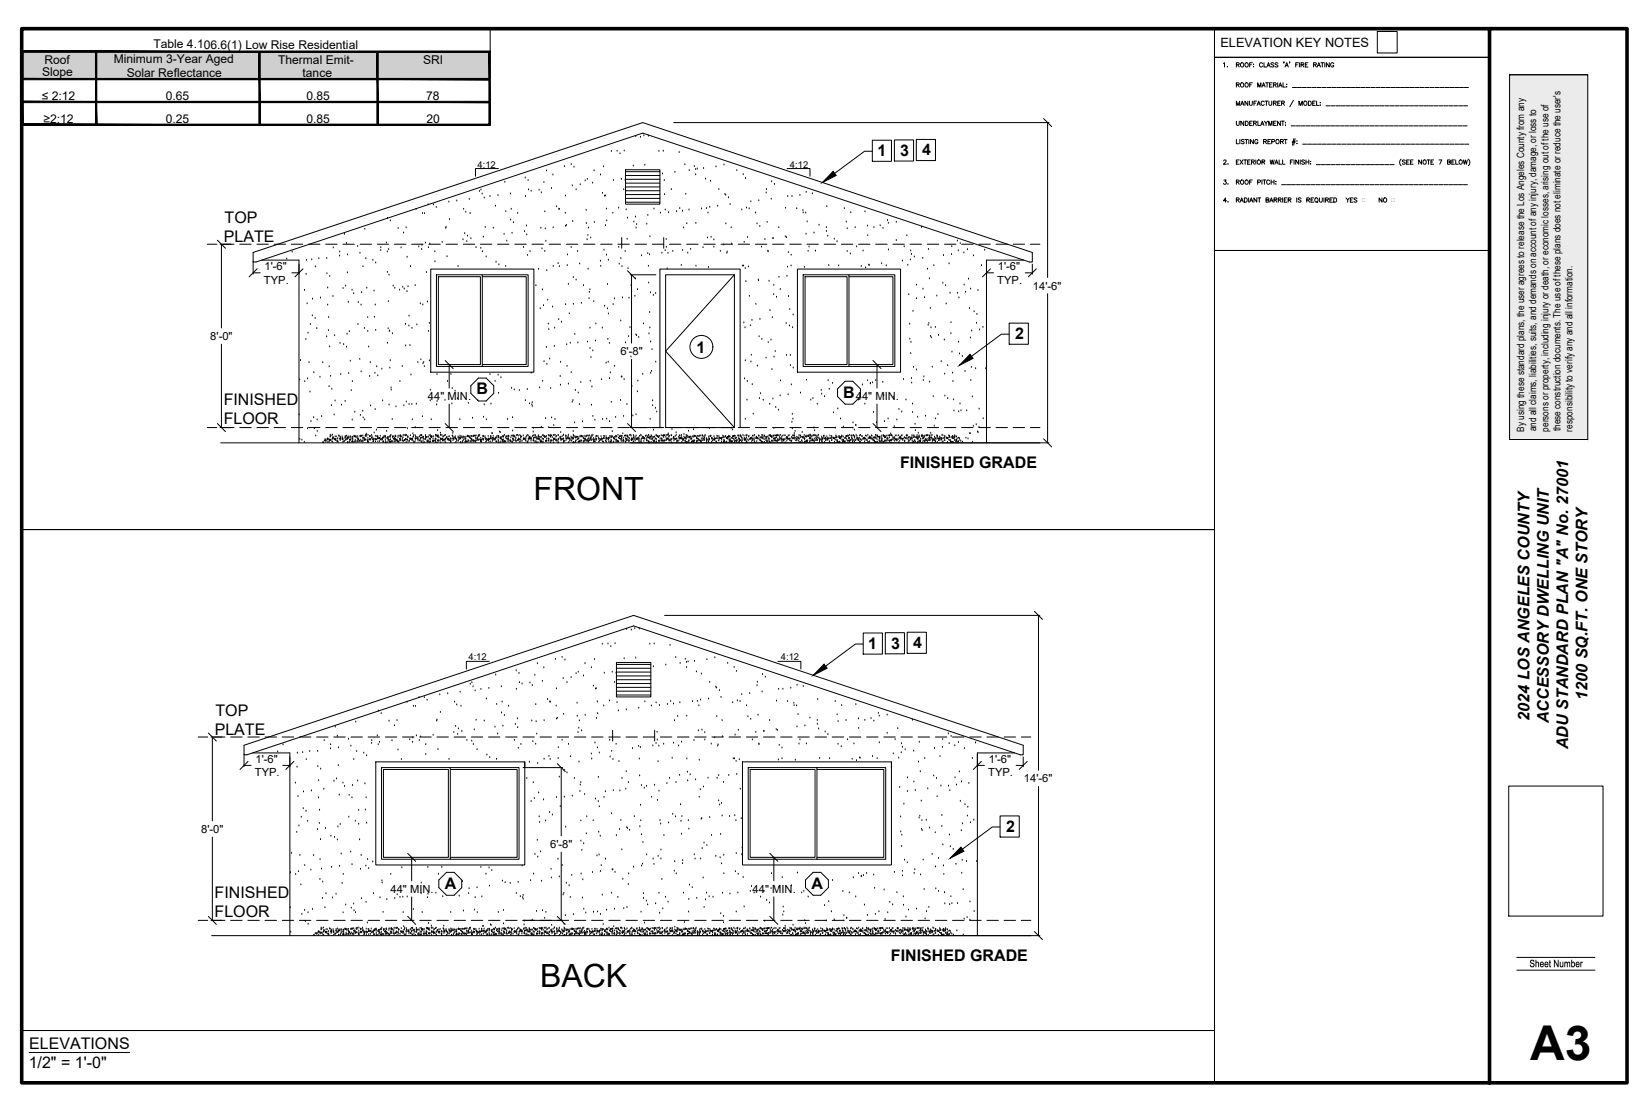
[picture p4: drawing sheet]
<svg xmlns="http://www.w3.org/2000/svg" width="914mm" height="610mm" viewBox="0 0 914 610" stroke-linecap="round" stroke-linejoin="round" font-family="sans-serif">
<defs><g id="words">
<text font-size="26.6" x="848" y="588">A3</text>
<g font-size="17.7">
<text x="296" y="277">FRONT</text>
<text x="299" y="547">BACK</text>
</g>
<g font-size="8.9">
<text x="486" y="86">1</text>
<text x="499" y="86">3</text>
<text x="511" y="86">4</text>
<text x="125" y="124">TOP</text>
<text x="124" y="134">PLATE</text>
<text x="563" y="188">2</text>
<text x="386" y="196">1</text>
<text x="264" y="219">B</text>
<text x="467" y="220">B</text>
<text x="124" y="224">FINISHED</text>
<text x="124" y="235">FLOOR</text>
<text x="499" y="259">FINISHED GRADE</text>
<text x="481" y="360">1</text>
<text x="494" y="359">3</text>
<text x="506" y="359">4</text>
<text x="880" y="388" transform="rotate(-90 880 388)">1200 SQ.FT. ONE STORY</text>
<text x="119" y="397">TOP</text>
<text x="848" y="399" transform="rotate(-90 848 399)">2024 LOS ANGELES COUNTY</text>
<text x="858" y="401" transform="rotate(-90 858 401)">ACCESSORY DWELLING UNIT</text>
<text x="119" y="407">PLATE</text>
<text x="869" y="415" transform="rotate(-90 869 415)">ADU STANDARD PLAN &quot;A&quot; No. 27001</text>
<text x="558" y="461">2</text>
<text x="119" y="497">FINISHED</text>
<text x="246" y="492">A</text>
<text x="450" y="492">A</text>
<text x="119" y="508">FLOOR</text>
<text x="494" y="532">FINISHED GRADE</text>
<text x="16" y="581">ELEVATIONS</text>
<text x="16" y="592">1/2&quot; = 1'-0&quot;</text>
</g>
<text font-size="7.1" x="676" y="26">ELEVATION KEY NOTES</text>
<g font-size="6.7">
<text x="85" y="27">Table 4.106.6(1) Low Rise Residential</text>
<text x="25" y="35">Roof</text>
<text x="63" y="35">Minimum 3-Year Aged</text>
<text x="154" y="35">Thermal Emit-</text>
<text x="234" y="35">SRI</text>
<text x="23" y="42">Slope</text>
<text x="70" y="43">Solar Reflectance</text>
<text x="168" y="43">tance</text>
<text x="23" y="55" transform="rotate(1 23 55)">≤ 2:12</text>
<text x="92" y="55">0.65</text>
<text x="170" y="55">0.85</text>
<text x="236" y="55">78</text>
<text x="24" y="68" transform="rotate(1 24 68)">≥2:12</text>
<text x="92" y="68">0.25</text>
<text x="170" y="68">0.85</text>
<text x="236" y="68">20</text>
</g>
<g font-size="6.2">
<text x="147" y="150">1'-6&quot;</text>
<text x="553" y="150">1'-6&quot;</text>
<text x="146" y="157">TYP.</text>
<text x="553" y="157">TYP.</text>
<text x="572" y="160">14'-6&quot;</text>
<text x="117" y="188">8'-0&quot;</text>
<text x="344" y="197">6'-8&quot;</text>
<text x="237" y="222">44&quot; MIN.</text>
<text x="474" y="222">44&quot; MIN.</text>
<text x="142" y="423">1'-6&quot;</text>
<text x="548" y="423">1'-6&quot;</text>
<text x="141" y="430">TYP.</text>
<text x="548" y="430">TYP.</text>
<text x="567" y="434">14'-6&quot;</text>
<text x="112" y="462">8'-0&quot;</text>
<text x="305" y="470">6'-8&quot;</text>
<text x="216" y="495">44&quot; MIN.</text>
<text x="417" y="495">44&quot; MIN.</text>
</g>
<g font-size="5.5">
<text x="845" y="239" transform="rotate(-90 845 239)">By using these standard plans, the user agrees to release the Los Angeles County from any</text>
<text x="851" y="239" transform="rotate(-90 851 239)">and all claims, liabilities, suits, and demands on account of any injury, damage, or loss to</text>
<text x="858" y="239" transform="rotate(-90 858 239)">persons or property, including injury or death, or economic losses, arising out of the use of</text>
<text x="865" y="239" transform="rotate(-90 865 239)">these construction documents. The use of these plans does not eliminate or reduce the user's</text>
<text x="871" y="239" transform="rotate(-90 871 239)">responsibility to verify any and all information.</text>
</g>
<g font-size="5.2">
<text x="265" y="93">4:12</text>
<text x="438" y="93">4:12</text>
<text x="260" y="366">4:12</text>
<text x="433" y="366">4:12</text>
</g>
<g font-size=".7">
<text x="483" y="84">.</text>
<text x="559" y="185">.</text>
<text x="478" y="357">.</text>
<text x="554" y="459">.</text>
</g>
</g></defs>
<!-- layer: Elevation - Front Details -->
<g fill="none" stroke="#000" stroke-width=".55">
<path d="M352 76h.1M355 76h.1M357 75h.1M359 76h.1M291 99h.1M303 95h.1M306 97h.1M313 92h.1M317 91h.1M318 93h.1M325 99h.1M329 95h.1"/>
<path d="M333 97h.1M335 92h.1M339 84h.1M340 100h.1M342 84h.1M344 85h.1M344 99h.1M346 84h.1M346 100h.1M351 92h.1M357 92h.1M365 84h.1"/>
<path d="M367 96h.1M368 84h.1M374 95h.1M376 85h.1M380 91h.1M382 95h.1M385 92h.1M386 94h.1M386 97h.1M390 93h.1M391 99h.1M397 92h.1"/>
<path d="M401 91h.1M408 95h.1M412 97h.1M413 99h.1M231 116h.1M234 118h.1M235 118h.1M237 113h.1M240 114h.1M242 115h.1M249 112h.1M253 111h.1"/>
<path d="M257 116h.1M258 118h.1M260 110h.1M261 118h.1M266 106h.1M267 105h.1M267 108h.1M268 110h.1M272 109h.1M275 114h.1M276 108h.1M280 101h.1"/>
<path d="M280 117h.1M283 107h.1M283 116h.1M287 118h.1M291 109h.1M293 100h.1M293 105h.1M294 106h.1M299 105h.1M300 107h.1M301 101h.1M302 117h.1"/>
<path d="M306 104h.1M308 115h.1M310 116h.1M313 118h.1M313 109h.1M317 103h.1M319 105h.1M322 102h.1M324 100h.1M325 117h.1M328 101h.1M334 107h.1"/>
<path d="M335 109h.1M336 116h.1M340 118h.1M343 115h.1M346 105h.1M347 116h.1M359 119h.1M362 116h.1M366 118h.1M368 100h.1M368 108h.1M369 116h.1"/>
<path d="M371 118h.1M372 105h.1M375 117h.1M377 116h.1M378 117h.1M380 108h.1M382 116h.1M389 116h.1M392 116h.1M392 118h.1M393 115h.1M394 100h.1"/>
<path d="M398 114h.1M398 105h.1M402 108h.1M404 110h.1M405 113h.1M411 116h.1M414 115h.1M415 116h.1M416 112h.1M419 118h.1M421 111h.1M425 107h.1"/>
<path d="M425 105h.1M427 110h.1M428 101h.1M429 102h.1M435 115h.1M437 109h.1M439 109h.1M442 116h.1M443 108h.1M445 117h.1M445 118h.1M447 118h.1"/>
<path d="M447 107h.1M450 107h.1M458 115h.1M468 116h.1M471 118h.1M479 117h.1M162 140h.1M185 137h.1M188 140h.1M191 130h.1M192 135h.1M198 137h.1"/>
<path d="M202 127h.1M211 139h.1M211 137h.1M214 135h.1M215 140h.1M215 121h.1M215 138h.1M216 122h.1M221 127h.1M222 137h.1M224 129h.1M225 126h.1"/>
<path d="M232 137h.1M234 138h.1M234 136h.1M236 135h.1M237 137h.1M238 135h.1M241 140h.1M245 134h.1M247 127h.1M247 126h.1M249 122h.1M257 133h.1"/>
<path d="M258 129h.1M259 134h.1M259 131h.1M261 132h.1M264 137h.1M266 138h.1M267 139h.1M268 131h.1M269 126h.1M273 126h.1M279 130h.1M281 134h.1"/>
<path d="M283 122h.1M284 129h.1M285 123h.1M290 137h.1M291 128h.1M292 125h.1M292 130h.1M294 139h.1M300 126h.1M300 138h.1M302 139h.1M302 127h.1"/>
<path d="M302 134h.1M307 126h.1M313 125h.1M314 125h.1M317 137h.1M317 123h.1M320 139h.1M325 124h.1M325 133h.1M326 130h.1M326 126h.1M327 132h.1"/>
<path d="M329 123h.1M335 139h.1M336 125h.1M336 122h.1M343 137h.1M346 139h.1M348 133h.1M348 121h.1M351 123h.1M352 120h.1M352 126h.1M353 124h.1"/>
<path d="M358 124h.1M360 131h.1M369 139h.1M369 133h.1M369 137h.1M373 139h.1M378 139h.1M379 126h.1M381 124h.1M383 138h.1M386 124h.1M390 137h.1"/>
<path d="M392 132h.1M394 132h.1M396 133h.1M396 137h.1M399 139h.1M401 136h.1M402 124h.1M403 140h.1M405 126h.1M406 135h.1M412 134h.1M414 132h.1"/>
<path d="M420 124h.1M421 126h.1M422 137h.1M424 133h.1M425 123h.1M426 139h.1M426 140h.1M428 132h.1M432 126h.1M435 131h.1M436 132h.1M437 140h.1"/>
<path d="M447 130h.1M447 123h.1M448 139h.1M448 137h.1M451 129h.1M452 139h.1M454 125h.1M458 126h.1M458 128h.1M459 131h.1M462 133h.1M464 134h.1"/>
<path d="M469 123h.1M469 139h.1M469 127h.1M474 126h.1M475 137h.1M478 139h.1M481 125h.1M481 131h.1M484 126h.1M488 125h.1M489 127h.1M492 122h.1"/>
<path d="M492 124h.1M492 139h.1M497 123h.1M497 133h.1M501 137h.1M503 131h.1M505 139h.1M511 126h.1M515 138h.1M527 137h.1M531 134h.1M531 139h.1"/>
<path d="M532 135h.1M536 138h.1M546 139h.1M140 145v7M140 151h4M143 149l-5 4M159 144h.1M162 151h4M166 146v6M168 149l-5 4M170 152h.1M170 144h.1"/>
<path d="M173 144h.1M175 148h.1M177 143h.1M181 143h.1M181 152h.1M182 160h.1M183 153h.1M188 142h.1M190 160h.1M192 159h.1M193 151h.1M193 141h.1"/>
<path d="M199 140h.1M201 148h.1M203 143h.1M203 160h.1M207 144h.1M208 146h.1M215 151h.1M216 152h.1M218 159h.1M219 160h.1M223 159h.1M226 143h.1"/>
<path d="M226 159h.1M227 148h.1M230 158h.1M236 151h.1M239 149h57v57h-57zM241 145h.1M242 152h25v51h-25zM243 153h23v49h-23zM248 142h.1M254 148h.1M267 152h26v51h-26M267 153h25v49h-25"/>
<path d="M269 142h.1M275 145h.1M276 147h.1M280 148h.1M292 142h.1M297 158h.1M298 149h.1M303 150h.1M307 148h.1M309 146h.1M310 148h.1M314 147h.1"/>
<path d="M314 141h.1M315 158h.1M318 154h.1M319 155h.1M321 146h.1M323 158h.1M326 149h.1M333 145h.1M333 148h.1M336 141h.1M337 158h.1M337 144h.1"/>
<path d="M343 146h.1M344 143h.1M345 148h.1M348 150l4 5M348 149h.1M349 152h14M350 158h.1M350 152v38M352 155h.1M356 142h.1M359 141h.1M359 148h.1"/>
<path d="M360 157h.1M360 141h.1M367 140h.1M369 152h38v85h-38zM370 149h.1M370 140h.1M378 147h.1M381 140h.1M386 147h.1M393 148h.1M407 152l-38 43 38 42M411 147h.1"/>
<path d="M412 147h.1M413 149h.1M413 156h.1M415 148h.1M420 155h.1M420 156h.1M426 156h.1M429 158h.1M432 154h.1M436 153h.1M436 148h.1M438 147h.1"/>
<path d="M438 141h.1M442 149h57v57h-57zM445 152h25v51h-25zM446 148h.1M446 153h23v49h-23zM459 147h.1M465 147h.1M470 152h26v51h-26M470 153h25v49h-25M471 141h.1M477 148h.1M480 148h.1"/>
<path d="M481 147h.1M482 147h.1M489 146h.1M491 147h.1M500 145h.1M503 147h.1M504 144h.1M505 141h.1M507 142h.1M508 158h.1M511 143h.1M514 149h.1"/>
<path d="M515 155h.1M518 147h.1M522 157h.1M523 142h.1M524 158h.1M526 146h.1M527 141h.1M534 140h.1M534 158h.1M537 155h.1M540 142h.1M544 147h.1"/>
<path d="M547 151h4M547 145v7M549 149l-5 4M568 151h4M572 146v6M574 149l-4 4M169 161h.1M170 168h.1M172 180h.1M173 175h.1M173 166h.1M175 176h.1"/>
<path d="M178 165h.1M182 169h.1M182 176h.1M185 164h.1M193 168h.1M195 161h.1M196 163h.1M198 180h.1M199 168h.1M200 169h.1M200 162h.1M204 176h.1"/>
<path d="M207 161h.1M207 176h.1M208 169h.1M215 167h.1M221 161h.1M224 160h.1M225 180h.1M226 162h.1M227 175h.1M233 168h.1M234 169h.1M237 167h.1"/>
<path d="M238 179h.1M299 171h.1M301 161h.1M301 169h.1M304 166h.1M304 180h.1M306 170h.1M310 177h.1M311 179h.1M313 169h.1M316 174h.1M318 169h.1"/>
<path d="M322 168h.1M326 166h.1M327 162h.1M327 161h.1M329 167h.1M330 180h.1M335 170h.1M337 171h.1M337 174h.1M340 169h.1M341 166h.1M344 178h.1"/>
<path d="M345 165h.1M349 165h.1M352 164h.1M353 161h.1M357 179h.1M360 173h.1M361 162h.1M362 164h.1M363 163h.1M412 179h.1M415 164h.1M417 178h.1"/>
<path d="M419 169h.1M421 177h.1M427 172h.1M428 176h.1M429 163h.1M430 165h.1M432 160h.1M436 179h.1M437 164h.1M438 171h.1M440 175h.1M504 163h.1"/>
<path d="M504 180h.1M506 173h.1M508 166h.1M512 160h.1M512 165h.1M515 179h.1M516 171h.1M519 164h.1M524 168h.1M526 163h.1M527 179h.1M531 163h.1"/>
<path d="M531 165h.1M535 162h.1M537 171h.1M538 160h.1M540 173h.1M541 179h.1M541 174h.1M542 161h.1M167 200h.1M170 188h.1M171 185h.1M176 182h.1"/>
<path d="M181 187h.1M182 183h.1M183 192h.1M185 186h.1M188 190h.1M190 191h.1M192 192h.1M192 185h.1M194 184h.1M199 199h.1M202 182h.1M204 184h.1"/>
<path d="M204 192h.1M208 183h.1M215 190h.1M215 182h.1M216 184h.1M216 200h.1M217 185h.1M225 192h.1M227 181h.1M227 191h.1M228 182h.1M231 180h.1"/>
<path d="M233 199h.1M237 184h.1M238 200h.1M247 200l4 4M303 193h.1M304 183h.1M305 199h.1M307 192h.1M307 182h.1M314 191h.1M316 190h.1M319 185h.1"/>
<path d="M320 190h.1M326 190h.1M327 182h.1M327 193h.1M328 198h.1M329 194h.1M330 189h.1M334 182h.1M337 188h.1M338 190h.1M347 190h.1M348 187h.1"/>
<path d="M349 182h.1M350 198h.1M350 199v38M352 186h.1M353 186h.1M354 187h.1M360 185h.1M360 182h.1M361 189h.1M361 194h.1M413 182h.1M413 200h.1"/>
<path d="M416 181h.1M416 197h.1M421 187h.1M422 188h.1M425 198h.1M426 190h.1M427 188h.1M429 198h.1M430 195h.1M436 197h.1M437 181h.1M438 197h.1"/>
<path d="M439 182h.1M484 200l4 4M504 188h.1M505 196h.1M505 190h.1M514 180h.1M516 186h.1M516 182h.1M516 187h.1M518 181h.1M520 186h.1M523 188h.1"/>
<path d="M527 185h.1M528 195h.1M531 190h.1M532 196h.1M533 198h.1M538 187h.1M539 183h.1M543 183h.1M545 181h.1M166 211h.1M169 212h.1M170 210h.1"/>
<path d="M171 201h.1M172 217h.1M174 207h.1M177 209h.1M179 201h.1M182 214h.1M182 203h.1M183 209h.1M184 216h.1M189 208h.1M193 207h.1M194 200h.1"/>
<path d="M195 216h.1M195 211h.1M200 206h.1M205 209h.1M205 201h.1M208 207h.1M209 203h.1M209 208h.1M212 205h.1M216 204h.1M217 215h.1M217 216h.1"/>
<path d="M222 211h.1M223 203h.1M228 208h.1M232 201h.1M234 202h.1M235 201h.1M235 203h.1M238 216h.1M242 208h.1M248 211h.1M248 202h.1M249 202v13"/>
<path d="M250 208h.1M251 215h.1M252 217h.1M265 210h4l5 4v4l-5 4h-4l-4-4v-4zM272 208h.1M274 211h.1M276 208h.1M276 218h.1M278 209h.1M284 215h.1M285 216h.1M288 216h.1"/>
<path d="M292 216h.1M294 207h.1M299 215h.1M301 211h.1M302 200h.1M303 202h.1M305 215h.1M310 209h.1M311 213h.1M311 201h.1M314 203h.1M315 213h.1"/>
<path d="M317 207h.1M319 216h.1M320 218h.1M322 212h.1M327 211h.1M328 214h.1M333 210h.1M336 201h.1M337 201h.1M338 210h.1M338 207h.1M341 203h.1"/>
<path d="M344 209h.1M345 209h.1M346 210h.1M350 214h.1M353 217h.1M353 211h.1M356 207h.1M361 207h.1M361 206h.1M363 201h.1M413 210h.1M414 211h.1"/>
<path d="M416 201h.1M417 213h.1M420 203h.1M422 218h.1M428 205h.1M432 219h.1M433 211h.1M437 219h.1M438 203h.1M439 213h.1M440 204h.1M444 218h.1"/>
<path d="M447 211h.1M455 216h.1M455 218h.1M457 220h.1M459 211h.1M460 216h.1M461 212h.1M468 211h5l4 5v4l-4 4h-5l-4-4v-4zM478 213h.1M481 211h.1M482 213h.1M482 212h.1"/>
<path d="M484 212h.1M485 202h.1M485 211h.1M486 202v13M489 212h.1M490 219h.1M501 210h.1M505 210h.1M505 212h.1M506 204h.1M508 205h.1M512 211h.1"/>
<path d="M512 209h.1M515 212h.1M517 204h.1M517 220h.1M522 200h.1M524 207h.1M524 219h.1M525 203h.1M528 207h.1M528 211h.1M535 206h.1M538 211h.1"/>
<path d="M538 204h.1M539 220h.1M541 204h.1M546 204h.1M166 230h.1M170 238h.1M172 234h.1M174 231h.1M174 238h.1M176 233h.1M176 239h.1M178 231h.1"/>
<path d="M184 225h.1M185 230h.1M186 222h.1M189 224h.1M191 222h.1M195 233h.1M197 228h.1M200 230h.1M201 228h.1M201 232h.1M202 233h.1M205 225h.1"/>
<path d="M207 240h.1M208 227h.1M209 238h.1M212 222h.1M214 239h.1M216 224h.1M217 232h.1M219 225h.1M224 225h.1M225 223h.1M226 238h.1M227 224h.1"/>
<path d="M228 224h.1M228 233h.1M230 237h.1M231 224h.1M234 231h.1M238 222h.1M239 233h.1M242 224h.1M242 222h.1M243 239h.1M247 222h.1M247 235l4 4"/>
<path d="M248 237h.1M249 224v13M250 224h.1M254 221h.1M255 233h.1M260 223h.1M262 232h.1M265 222h.1M268 231h.1M268 224h.1M270 233h.1M272 224h.1"/>
<path d="M277 239h.1M277 240h.1M281 233h.1M284 231h.1M284 239h.1M291 222h.1M293 224h.1M295 224h.1M295 223h.1M295 225h.1M295 239h.1M296 237h.1"/>
<path d="M300 237h.1M302 232h.1M304 237h.1M306 232h.1M307 236h.1M308 232h.1M311 240h.1M317 223h.1M318 222h.1M318 239h.1M318 234h.1M321 224h.1"/>
<path d="M323 234h.1M328 225h.1M329 231h.1M330 233h.1M334 232h.1M336 232h.1M338 234h.1M339 223h.1M339 239h.1M341 231h.1M344 222h.1M346 231h.1"/>
<path d="M347 224h.1M348 235l4 4M349 237h18M351 230h.1M352 230h.1M360 232h.1M362 222h.1M362 225h.1M362 238h.1M363 226h.1M364 228h.1M366 237v-88h44v88"/>
<path d="M372 238h.1M375 240h.1M382 239h.1M384 238h.1M393 237h.1M405 237h.1M406 238h.1M413 232h.1M414 222h.1M417 229h.1M421 221h.1M423 222h.1"/>
<path d="M427 224h.1M428 221h.1M429 237h.1M430 226h.1M431 227h.1M439 234h.1M439 230h.1M439 238h.1M439 232h.1M441 239h.1M445 240h.1M449 222h.1"/>
<path d="M451 221h.1M451 237h.1M451 239h.1M453 224h.1M462 229h.1M463 237h.1M464 227h.1M466 232h.1M467 237h.1M473 237h.1M473 234h.1M473 238h.1"/>
<path d="M474 236h.1M476 222h.1M479 224h.1M484 235l4 4M484 228h.1M485 237h.1M486 234h.1M486 224v13M490 234h.1M492 232h.1M495 220h.1M496 236h.1"/>
<path d="M497 233h.1M498 227h.1M500 228h.1M502 222h.1M506 224h.1M506 229h.1M507 235h.1M507 239h.1M509 231h.1M513 231h.1M518 236h.1M519 232h.1"/>
<path d="M520 230h.1M525 221h.1M528 222h.1M529 228h.1M531 228h.1M532 224h.1M533 228h.1M536 228h.1M539 236h.1M541 235h.1M542 239h.1M542 240h.1"/>
<path d="M543 237h.1M543 227h.1M545 232h.1M166 243h.1M167 244h.1M169 245h.1M175 242h.1M180 244h.1M182 245h.1M184 241h.1M185 243h.1M191 242h.1"/>
<path d="M193 243h.1M194 244h.1M203 241h.1M204 245h.1M206 241h.1M209 242h.1M210 243h.1M219 243h.1M220 244h.1M227 244h.1M229 240h.1M239 245h.1"/>
<path d="M243 243h.1M244 240h.1M245 243h.1M246 244h.1M249 244h.1M250 243h.1M251 240h.1M254 243h.1M261 242h.1M271 244h.1M272 243h.1M273 240h.1"/>
<path d="M273 244h.1M277 243h.1M279 244h.1M294 243h.1M298 243h.1M299 244h.1M311 244h.1M312 241h.1M316 243h.1M324 243h.1M326 244h.1M336 245h.1"/>
<path d="M337 243h.1M345 240h.1M345 244h.1M348 243h.1M351 243h.1M352 244h.1M352 243h.1M354 245h.1M359 242h.1M360 242h.1M370 240h.1M377 243h.1"/>
<path d="M378 244h.1M379 241h.1M380 245h.1M381 242h.1M381 245h.1M382 242h.1M403 243h.1M404 242h.1M405 244h.1M406 245h.1M407 245h.1M413 241h.1"/>
<path d="M414 245h.1M417 243h.1M422 243h.1M427 241h.1M429 242h.1M430 243h.1M431 243h.1M433 245h.1M440 240h.1M447 242h.1M449 243h.1M449 241h.1"/>
<path d="M456 243h.1M457 243h.1M460 245h.1M462 245h.1M471 241h.1M482 243h.1M483 243h.1M484 243h.1M485 245h.1M486 245h.1M494 240h.1M503 245h.1"/>
<path d="M506 245h.1M509 240h.1M509 243h.1M510 243h.1M512 245h.1M515 243h.1M516 243h.1M516 240h.1M517 244h.1M519 243h.1M526 242h.1M529 244h.1"/>
<path d="M535 243h.1M536 243h.1M537 240h.1M538 240h.1M539 245h.1"/>
<circle cx="389" cy="192" r="6"/>
</g>
<g fill="none" stroke="#000" stroke-width=".55">
<path d="M373 68h208M483 78h11v11h-11zM496 78h10v11h-10zM508 77h10v12h-10zM578 66l5 4M581 68v86M276 93h-12v5M347 94h19v19h-19zM347 97h19M347 95h19M347 99h19M436 93h13v5"/>
<path d="M483 84h-4l-16 12M347 101h19M347 106h19M347 110h19M347 104h19M347 108h19M347 112h19M115 135h5M120 133l5 5M122 135h8M123 135v47M133 135h6"/>
<path d="M142 135h7M152 135h6M161 135h7M171 135h6M180 135h7M190 135h6M200 135h6M209 135h6M219 135h6M228 135h6M238 135h6M247 135h7"/>
<path d="M257 135h6M266 135h7M276 135h6M285 135h7M295 135h6M304 135h7M314 135h6M323 135h7M333 135h6M342 135h7M352 135h6M361 135h7"/>
<path d="M371 135h6M381 135h6M390 135h6M400 135h6M409 135h6M419 135h6M428 135h6M438 135h6M447 135h7M457 135h6M466 135h7M476 135h6"/>
<path d="M485 135h7M495 135h6M504 135h7M514 135h6M523 135h7M533 135h6M542 135h7M552 135h6M561 135h7M571 135h5M142 145l214-71 215 71M145 144h21"/>
<path d="M547 144h20M559 179h11v12h-11zM581 163v82M123 191v46M559 185h-4l-17 12M115 237h5M120 235l5 4M122 237h8M133 237h6M142 237h7M152 237h6M161 237h7"/>
<path d="M171 237h6M180 237h7M190 237h6M200 237h6M209 237h6M219 237h6M228 237h6M238 237h6M247 237h7M257 237h6M266 237h7M276 237h6"/>
<path d="M285 237h7M295 237h6M304 237h7M314 237h6M323 237h7M333 237h6M342 237h7M352 237h6M361 237h7M371 237h6M381 237h6M390 237h6"/>
<path d="M400 237h6M409 237h6M419 237h6M428 237h6M438 237h6M447 237h7M457 237h6M466 237h7M476 237h6M485 237h7M495 237h6M504 237h7"/>
<path d="M514 237h6M523 237h7M533 237h6M542 237h7M552 237h6M561 237h7M571 237h5M122 245h459M578 243l5 5M573 339l5 4M368 341h208M478 357h-4l-16 12"/>
<path d="M478 351h11v12h-11zM491 351h10v11h-10zM503 350h10v12h-10zM576 341v86M271 367h-13v4M342 367h19v19h-19zM342 370h19M342 375h19M342 379h19M342 368h19M342 372h19M342 377h19"/>
<path d="M431 367h13v4M342 383h19M342 381h19M342 385h19M110 408h5M115 406l5 5M117 408h8M118 408v47M128 408h6M137 418l214-71 214 71M137 408h7M140 417h21"/>
<path d="M147 408h6M156 408h7M166 408h6M175 408h7M185 408h6M195 408h6M204 408h6M214 408h6M223 408h6M233 408h6M242 408h6M252 408h6"/>
<path d="M261 408h7M271 408h6M280 408h7M290 408h6M299 408h7M309 408h6M318 408h7M328 408h6M337 408h7M347 408h6M356 408h7M366 408h6"/>
<path d="M375 408h7M385 408h6M395 408h6M404 408h6M414 408h6M423 408h6M433 408h6M442 408h7M452 408h6M461 408h7M471 408h6M480 408h7"/>
<path d="M490 408h6M499 408h7M509 408h6M518 408h7M528 408h6M537 408h7M542 417h20M547 408h6M556 408h7M566 408h5M576 436v83M554 458h-4l-17 13"/>
<path d="M554 452h11v12h-11zM118 464v46M110 510h5M115 508l5 4M117 510h8M117 519h459M128 510h6M137 510h7M147 510h6M156 510h7M166 510h6M175 510h7"/>
<path d="M185 510h6M195 510h6M204 510h6M214 510h6M223 510h6M233 510h6M242 510h6M252 510h6M261 510h7M271 510h6M280 510h7M290 510h6"/>
<path d="M299 510h7M309 510h6M318 510h7M328 510h6M337 510h7M347 510h6M356 510h7M366 510h6M375 510h7M385 510h6M395 510h6M404 510h6"/>
<path d="M414 510h6M423 510h6M433 510h6M442 510h7M452 510h6M461 510h7M471 510h6M480 510h7M490 510h6M499 510h7M509 510h6M518 510h7"/>
<path d="M528 510h6M537 510h7M547 510h6M556 510h7M566 510h5M573 516l5 5"/>
</g>
<path d="M142 145h-2v-5l216-72 216 72v5h-1M166 144v101M547 144v101M137 418h-2v-5l216-72 216 72v5h-2M161 417v102M542 417v102" fill="none" stroke="#000" stroke-width=".55"/>
<path d="M462 95l1 2-7 4zM538 196l1 3-7 4zM457 368l1 2-7 4zM533 469l1 3-7 4z" fill="#000" stroke="#000" stroke-width=".55"/>
<!-- layer: 0 -->
<g fill="none" stroke="#000" stroke-width=".55">
<path d="M12 16h661v277h-661zM12 16h260v54h-260zM763 17h11v12h-11zM825 16h-152v584h152M825 16h77v584h-77zM673 32h152v107h-152zM673 32h152M678 35h1v2M680 37h.1M685 36h2v-1h-2v2M686 36l1 1M693 36h.1"/>
<path d="M694 35h-1v2M695 36h.1M695 37h.1M700 35a.9 .9 0 0 0-1 0 .9 .9 0 0 0-1 1 .9 .9 0 0 0 1 1 .9 .9 0 0 0 1 0M700 35v2h2M702 37l1-2 1 2M702 36h2M706 35h-2l2 1-1 1h-1M708 35h-1l1 1v1h-1M712 34l-1 1M712 37l1-2 1 2M713 36h1"/>
<path d="M715 34v1M718 36h1M720 35h-2v2M720 35v2M721 36h1l1-1h-2v2M722 36l1 1M723 36h1M725 35h-2v2h2M728 36h1v-1h-1v2M729 36l1 1M730 37l1-2 1 2M730 36h1"/>
<path d="M732 35h2M733 35v2M734 35v2M737 35v2l-2-2v2M739 35a.9 .9 0 0 0-1 0 .9 .9 0 0 0-1 1 .9 .9 0 0 0 1 1 .9 .9 0 0 0 1-1M685 47h2v-1h-2v2M685 58v-2l1 2 1-2v2M686 47l1 1M688 58v-2l1 2M688 58h1M692 56v2l-2-2v2M692 56v2h1h1v-2"/>
<path d="M693 47h.1M694 46h-1v2M695 57h1M696 56h-1v2M697 58l1-2v2M697 48v-2l1 2 1-2v2M697 58h1M699 48l1-2 1 2M700 47h1M701 57a.9 .9 0 0 0-1-1 .9 .9 0 0 0-1 1v1a.9 .9 0 0 0 1 0 .9 .9 0 0 0 1 0M701 56h2M701 46h2"/>
<path d="M702 56v2M702 46v2M703 56v2h1h1v-2M704 47h.1M705 46h-1v2h1M706 47h1v-1h-1v2M706 57h1v-1h-1v2M706 47l1 1M706 57l1 1M708 46v2M708 57h1M709 48l1-2v2"/>
<path d="M709 47h1M710 56h-2v2h2M710 57h2v-1h-2v2M711 46v2h1M711 57l1 1M713 47h.1M713 48h.1M716 48h3M717 56l-2 3M719 48h2M720 58v-2l1 2 1-2v2M722 48h2"/>
<path d="M724 48h3M725 56h1a1.3 1.3 0 0 1 1 1 1.3 1.3 0 0 1-1 1h-1zM727 48h2M727 57h1M729 56h-2v2h2M730 56v2h1M730 48h2M732 57h.1M732 58h.1M733 48h2M735 59h2M735 48h3"/>
<path d="M738 59h2M738 48h2M740 59h3M741 48h2M743 59h2M743 48h3M746 59h2M746 48h2M748 59h3M749 48h2M751 59h2M752 48h2"/>
<path d="M754 59h2M754 48h3M757 59h2M757 48h2M759 59h3M760 48h2M762 59h2M763 48h2M765 59h2M765 48h3M768 59h2M768 48h2"/>
<path d="M770 59h2M771 48h2M773 59h2M773 48h3M776 59h2M776 48h2M778 59h3M779 48h2M781 59h2M782 48h2M784 59h2M784 48h3"/>
<path d="M787 59h2M787 48h2M789 59h3M790 48h2M792 59h2M792 48h3M795 59h2M795 48h2M797 59h3M798 48h2M800 59h2M801 48h2"/>
<path d="M803 59h2M803 48h3M806 59h2M806 48h2M808 59h3M809 48h2M811 59h2M811 48h3M685 67v2l1 1 1-1v-2M685 77v3h2M687 77v3M689 67v3l-1-3v3"/>
<path d="M689 78h-1l1 1h-1M690 77h2M690 67h1a1.3 1.3 0 0 1 1 1 1.3 1.3 0 0 1-1 2h-1zM691 77v3M692 77v3M693 68h.1M694 67h-1v3h1M695 77v3l-2-3v3M695 68h1l-1-1v3M695 68l1 2M697 67v3h1M697 78a.9 .9 0 0 0-1-1 .9 .9 0 0 0-1 1v1a.9 .9 0 0 0 1 1 .9 .9 0 0 0 1-1"/>
<path d="M699 70l1-3v3M699 69h1M700 78h2l-2-1v3M701 67l1 1v2M701 78l1 2M703 67l-1 1M703 78h1M703 70v-3l1 3 1-3v3M704 77h-1v3h1M705 79l1-1-1-1v3M706 68h1M707 67h-1v3h1"/>
<path d="M710 67v3l-2-3v3M710 78h1l-1-1v3M710 67h2M710 78l1 2M711 67v3M712 77h1M712 68h.1M712 69h.1M713 77v3M716 70h2M716 79h2M716 78h2"/>
<path d="M717 77l-1 3M718 77l-1 3M718 70h3M719 78h.1M719 79h.1M721 70h2M722 80h2M724 70h2M725 80h2M726 70h3M727 80h3M729 70h2"/>
<path d="M730 80h2M732 70h2M733 80h2M735 70h2M736 80h2M737 70h3M738 80h3M740 70h2M741 80h2M743 70h2M744 80h2M746 70h2"/>
<path d="M746 80h3M748 70h2M749 80h2M751 70h2M752 80h2M754 70h2M755 80h2M756 70h3M757 80h3M759 70h2M760 80h2M762 70h2"/>
<path d="M763 80h2M765 70h2M765 80h3M767 70h3M768 80h2M770 70h2M771 80h2M773 70h2M774 80h2M775 70h3M776 80h3M778 70h2"/>
<path d="M779 80h2M781 70h2M782 80h2M784 70h2M785 80h2M786 70h3M787 80h2M789 70h2M790 80h2M792 70h2M793 80h2M794 70h3"/>
<path d="M795 80h3M797 70h2M798 80h2M800 70h2M801 80h2M803 70h2M804 80h2M805 70h3M806 80h3M808 70h2M809 80h2M811 70h2"/>
<path d="M812 80h2M678 89h1h1l-2 2h2M678 100h2l-1 1a.8 .8 0 0 1 0 1 .8 .8 0 0 1-1 0M681 91h.1M685 90h1M687 89h-2v2h2M687 89l2 2M689 89l-2 2M689 89h2M690 89v2M691 90h1M693 89h-2v2h2"/>
<path d="M694 90h1v-1h-1v2M694 100h-1v2M694 90l1 1M696 89v2M699 90h2v-1h-2v2M699 100v2M700 100h2M700 90l1 1M701 100v2M704 89v2l1-2 1 2v-2M704 100v2M706 100v2"/>
<path d="M706 91l1-2 1 2M707 90h1M709 89v2h1M711 89v2h1M715 90h1M717 89h-2v2M717 89v2M720 89v2l-2-2v2M721 89v2M723 89h-2l2 2h-2M724 90h1M724 89v2"/>
<path d="M725 89v2M726 89h.1M726 91h.1M730 91h2M732 91h3M735 91h2M738 91h2M740 91h3M743 91h2M746 91h2M749 91h2M751 91h3"/>
<path d="M754 91h2M757 91h2M759 91h3M762 91h2M765 91h2M768 91h2M770 91h3M776 88a2.5 2.5 0 0 0 0 4M779 89h-2l2 2h-2M780 90h.1M781 89h-1v2h1M782 90h1"/>
<path d="M783 89h-1v2h1M788 89v2l-2-2v2M791 89h1M792 89v2M793 90h1M794 89h-1v2h1M797 89h2l-1 2M802 90h2v-1h-2v2h2l-1-1M805 90h.1M806 89h-1v2h1M807 89v2h1M811 89v2l1-2 1 2v-2"/>
<path d="M814 88a2.5 2.5 0 0 1 0 4M680 111h-2l1-1v2M681 102h.1M681 112h.1M685 101h2v-1h-2v2M685 111h2v-1h-2v2M686 101l1 1M686 111l1 1M687 112l1-2 1 2M688 111h1M690 110a1.3 1.3 0 0 1 1 1 1.3 1.3 0 0 1-1 1zM692 110v2"/>
<path d="M693 112v-2l1 2M693 101h.1M693 111h1M697 110v2l-2-2v2M697 101h1v-1h-1v2M697 110h2M698 110v2M702 111h1v-1h-1v2h1v-1M704 100a.9 .9 0 0 0-1 0 .9 .9 0 0 0-1 1 .9 .9 0 0 0 1 1 .9 .9 0 0 0 1 0M704 112l1-2v2M704 111h1M704 101h2"/>
<path d="M706 111h1l1-1h-2v2M707 111l1 1M707 101h.1M707 102h.1M708 111h2v-1h-2v2M709 111l1 1M710 102h3M711 110v2M712 111h1M713 102h2M713 110h-1v2h1M714 111h1v-1h-1v2"/>
<path d="M715 111v1M716 102h2M718 102h3M719 110v2M721 110h-2l2 2h-2M721 102h2M724 102h2M724 111h2v-1h-2v2M725 111l1 1M727 102h2M727 111h.1M728 110h-1v2h1"/>
<path d="M729 102h3M730 112h.1M731 110v1l1 1h1v-2M732 102h2M734 110v2M735 111h1v-1h-1v2M735 102h2M735 111l1 1M737 111h1M737 102h3M738 110h-1v2h1M739 110h1a1.3 1.3 0 0 1 1 1 1.3 1.3 0 0 1-1 1h-1z"/>
<path d="M740 102h2M743 102h2M746 102h2M746 110l1 1v1M748 110l-1 1M748 102h3M748 111h1M750 110h-2v2h2M751 102h2M752 110h-2l2 2h-2M754 102h2M756 102h3"/>
<path d="M759 102h2M762 102h2M765 102h2M766 110v2l-2-2v2M767 102h3M770 102h2M773 102h2M776 102h2M778 102h3M781 102h2M784 102h2M786 102h3"/>
<path d="M789 102h2M792 102h2M795 102h2M797 102h3M800 102h2M803 102h2M805 102h3M808 102h2M811 102h2M673 139h152M179 245h.1M180 244h.1"/>
<path d="M181 245h.1M181 244h.1M181 243h.1M182 244h.1M182 243h.1M182 245h.1M183 244h.1M183 242h.1M183 241h.1M184 245h.1M184 244h.1M184 243h.1"/>
<path d="M185 243h.1M185 244h.1M186 244h.1M186 242h.1M187 245h.1M187 243h.1M188 242h.1M188 243h.1M189 244h.1M189 243h.1M190 242h.1M190 243h.1"/>
<path d="M190 244h.1M190 245h.1M191 245h.1M191 243h.1M191 242h.1M191 244h.1M192 243h.1M192 242h.1M192 244h.1M193 243h.1M193 245h.1M193 242h.1"/>
<path d="M194 245h.1M194 242h.1M194 244h.1M195 242h.1M195 245h.1M195 243h.1M195 244h.1M196 243h.1M196 245h.1M196 242h.1M197 242h.1M197 244h.1"/>
<path d="M197 245h.1M197 243h.1M198 245h.1M198 242h.1M198 243h.1M198 244h.1M199 244h.1M199 245h.1M200 245h.1M200 242h.1M200 244h.1M201 242h.1"/>
<path d="M201 244h.1M201 243h.1M201 245h.1M202 243h.1M202 244h.1M202 242h.1M203 241h.1M203 244h.1M203 242h.1M204 245h.1M204 243h.1M204 241h.1"/>
<path d="M204 244h.1M205 242h.1M205 244h.1M205 243h.1M206 243h.1M206 242h.1M206 244h.1M207 243h.1M207 245h.1M207 244h.1M208 243h.1M208 242h.1"/>
<path d="M208 245h.1M208 244h.1M209 244h.1M209 242h.1M209 243h.1M209 245h.1M210 243h.1M210 245h.1M211 243h.1M211 242h.1M211 244h.1M212 243h.1"/>
<path d="M212 244h.1M212 245h.1M213 243h.1M213 242h.1M214 244h.1M214 245h.1M214 243h.1M215 243h.1M215 242h.1M215 245h.1M215 244h.1M216 244h.1"/>
<path d="M216 245h.1M216 242h.1M217 245h.1M217 241h.1M218 242h.1M218 243h.1M218 245h.1M219 244h.1M219 243h.1M219 245h.1M219 242h.1M220 244h.1"/>
<path d="M220 245h.1M221 243h.1M221 242h.1M221 245h.1M222 244h.1M222 242h.1M223 242h.1M223 243h.1M223 244h.1M223 245h.1M223 241h.1M224 241h.1"/>
<path d="M224 244h.1M225 242h.1M225 243h.1M225 244h.1M225 241h.1M225 245h.1M226 244h.1M226 242h.1M226 243h.1M226 245h.1M227 245h.1M227 243h.1"/>
<path d="M227 244h.1M227 241h.1M228 244h.1M228 243h.1M229 243h.1M229 242h.1M229 245h.1M229 241h.1M230 245h.1M230 243h.1M230 241h.1M230 244h.1"/>
<path d="M230 242h.1M231 242h.1M231 243h.1M232 243h.1M232 242h.1M232 244h.1M233 244h.1M233 243h.1M233 241h.1M233 245h.1M234 243h.1M234 241h.1"/>
<path d="M234 245h.1M234 242h.1M234 244h.1M235 243h.1M235 242h.1M235 244h.1M235 245h.1M236 241h.1M236 242h.1M236 243h.1M237 245h.1M237 244h.1"/>
<path d="M237 242h.1M238 241h.1M238 245h.1M238 243h.1M238 244h.1M239 243h.1M239 242h.1M240 245h.1M240 242h.1M240 243h.1M240 244h.1M241 245h.1"/>
<path d="M241 244h.1M241 243h.1M241 241h.1M242 242h.1M242 244h.1M242 241h.1M242 245h.1M243 242h.1M243 244h.1M243 245h.1M244 244h.1M244 241h.1"/>
<path d="M244 243h.1M244 245h.1M245 241h.1M245 244h.1M246 242h.1M246 244h.1M247 245h.1M247 244h.1M247 241h.1M247 243h.1M248 243h.1M248 244h.1"/>
<path d="M248 242h.1M249 244h.1M249 242h.1M250 243h.1M250 244h.1M250 245h.1M251 242h.1M251 243h.1M251 244h.1M252 244h.1M252 243h.1M252 242h.1"/>
<path d="M253 243h.1M253 245h.1M253 244h.1M254 242h.1M254 243h.1M254 245h.1M254 244h.1M255 244h.1M255 242h.1M255 243h.1M255 245h.1M256 242h.1"/>
<path d="M256 243h.1M256 245h.1M257 242h.1M257 244h.1M258 243h.1M258 245h.1M258 244h.1M258 242h.1M259 242h.1M259 245h.1M259 244h.1M260 242h.1"/>
<path d="M260 245h.1M260 243h.1M261 245h.1M261 243h.1M261 242h.1M261 244h.1M262 244h.1M262 245h.1M262 242h.1M263 242h.1M263 245h.1M263 244h.1"/>
<path d="M264 243h.1M264 245h.1M264 242h.1M264 244h.1M265 243h.1M265 244h.1M265 242h.1M265 241h.1M266 244h.1M266 241h.1M266 245h.1M266 243h.1"/>
<path d="M267 245h.1M267 244h.1M268 243h.1M268 244h.1M268 242h.1M269 242h.1M269 243h.1M269 244h.1M269 245h.1M270 245h.1M270 243h.1M270 244h.1"/>
<path d="M271 243h.1M271 242h.1M271 244h.1M271 245h.1M272 243h.1M272 245h.1M272 242h.1M273 245h.1M273 243h.1M273 242h.1M273 244h.1M274 243h.1"/>
<path d="M274 244h.1M275 244h.1M275 243h.1M275 245h.1M275 242h.1M276 242h.1M276 244h.1M276 245h.1M276 243h.1M277 245h.1M277 243h.1M278 243h.1"/>
<path d="M278 245h.1M278 242h.1M278 244h.1M279 244h.1M279 245h.1M279 242h.1M280 241h.1M280 245h.1M280 243h.1M280 242h.1M281 242h.1M281 243h.1"/>
<path d="M281 244h.1M281 245h.1M282 243h.1M282 242h.1M282 244h.1M282 245h.1M283 244h.1M283 245h.1M283 243h.1M283 242h.1M284 245h.1M284 242h.1"/>
<path d="M284 243h.1M284 244h.1M285 242h.1M285 244h.1M286 244h.1M286 243h.1M286 245h.1M286 241h.1M287 241h.1M287 244h.1M287 242h.1M287 243h.1"/>
<path d="M288 244h.1M288 245h.1M288 241h.1M289 242h.1M289 243h.1M289 244h.1M289 245h.1M290 242h.1M290 244h.1M290 243h.1M291 243h.1M291 244h.1"/>
<path d="M291 245h.1M292 242h.1M292 241h.1M292 245h.1M293 245h.1M293 242h.1M293 244h.1M293 243h.1M294 243h.1M294 245h.1M294 244h.1M295 242h.1"/>
<path d="M295 244h.1M296 241h.1M296 244h.1M296 243h.1M296 245h.1M297 245h.1M297 241h.1M297 243h.1M298 242h.1M298 244h.1M298 245h.1M298 241h.1"/>
<path d="M298 243h.1M299 242h.1M299 243h.1M299 245h.1M300 245h.1M300 242h.1M300 244h.1M301 243h.1M301 241h.1M301 245h.1M301 244h.1M301 242h.1"/>
<path d="M302 242h.1M302 243h.1M302 245h.1M303 242h.1M303 245h.1M303 244h.1M303 243h.1M304 244h.1M304 243h.1M304 241h.1M304 245h.1M304 242h.1"/>
<path d="M305 242h.1M305 241h.1M305 245h.1M305 244h.1M306 241h.1M306 244h.1M306 245h.1M306 242h.1M307 244h.1M307 241h.1M307 243h.1M307 245h.1"/>
<path d="M308 244h.1M308 241h.1M308 242h.1M309 244h.1M309 245h.1M309 242h.1M309 241h.1M309 243h.1M310 242h.1M310 243h.1M311 243h.1M311 244h.1"/>
<path d="M311 242h.1M312 242h.1M312 241h.1M312 243h.1M312 245h.1M313 244h.1M313 245h.1M314 242h.1M314 244h.1M314 243h.1M315 243h.1M315 242h.1"/>
<path d="M315 241h.1M315 245h.1M316 244h.1M316 245h.1M316 242h.1M317 243h.1M317 245h.1M318 245h.1M318 241h.1M318 243h.1M318 242h.1M319 243h.1"/>
<path d="M319 245h.1M319 242h.1M319 244h.1M320 244h.1M320 242h.1M320 243h.1M320 245h.1M321 243h.1M321 245h.1M321 242h.1M322 245h.1M322 242h.1"/>
<path d="M322 244h.1M323 242h.1M323 243h.1M323 245h.1M324 243h.1M324 242h.1M324 245h.1M324 244h.1M325 244h.1M325 242h.1M325 245h.1M326 245h.1"/>
<path d="M326 242h.1M326 243h.1M326 244h.1M327 241h.1M327 244h.1M327 243h.1M328 242h.1M328 244h.1M328 243h.1M328 241h.1M329 244h.1M329 241h.1"/>
<path d="M329 243h.1M329 245h.1M330 244h.1M330 245h.1M330 243h.1M330 242h.1M331 242h.1M331 243h.1M332 243h.1M332 245h.1M332 244h.1M333 244h.1"/>
<path d="M333 242h.1M333 243h.1M334 245h.1M334 243h.1M335 245h.1M335 242h.1M335 243h.1M336 244h.1M336 242h.1M336 243h.1M337 243h.1M337 244h.1"/>
<path d="M337 245h.1M338 243h.1M338 242h.1M338 245h.1M339 245h.1M339 242h.1M339 244h.1M339 243h.1M340 245h.1M340 243h.1M340 242h.1M341 243h.1"/>
<path d="M341 242h.1M341 244h.1M341 245h.1M342 244h.1M342 242h.1M342 245h.1M342 241h.1M343 243h.1M343 245h.1M343 242h.1M344 242h.1M344 243h.1"/>
<path d="M344 245h.1M344 244h.1M345 242h.1M345 243h.1M345 245h.1M345 244h.1M346 244h.1M346 243h.1M346 245h.1M346 242h.1M347 245h.1M347 242h.1"/>
<path d="M347 243h.1M347 244h.1M348 241h.1M348 244h.1M348 242h.1M348 243h.1M348 245h.1M349 244h.1M349 243h.1M349 241h.1M350 242h.1M350 244h.1"/>
<path d="M350 243h.1M351 245h.1M351 241h.1M351 243h.1M351 242h.1M351 244h.1M352 242h.1M352 244h.1M353 242h.1M353 244h.1M353 243h.1M354 243h.1"/>
<path d="M354 245h.1M354 244h.1M354 242h.1M355 241h.1M355 245h.1M355 242h.1M355 244h.1M356 243h.1M356 242h.1M357 243h.1M357 245h.1M358 242h.1"/>
<path d="M358 244h.1M358 243h.1M359 244h.1M359 243h.1M359 241h.1M359 245h.1M360 245h.1M360 241h.1M360 243h.1M360 242h.1M361 245h.1M361 242h.1"/>
<path d="M361 244h.1M362 243h.1M362 242h.1M362 244h.1M362 245h.1M363 244h.1M363 242h.1M363 245h.1M363 243h.1M364 243h.1M364 242h.1M364 244h.1"/>
<path d="M364 241h.1M364 245h.1M365 242h.1M365 243h.1M365 245h.1M365 244h.1M366 242h.1M366 245h.1M366 243h.1M366 241h.1M367 243h.1M367 244h.1"/>
<path d="M367 242h.1M368 242h.1M368 245h.1M368 241h.1M368 244h.1M369 244h.1M369 242h.1M369 241h.1M369 243h.1M370 243h.1M370 241h.1M370 244h.1"/>
<path d="M371 242h.1M371 244h.1M372 244h.1M372 241h.1M372 243h.1M372 242h.1M372 245h.1M373 243h.1M373 242h.1M373 244h.1M374 244h.1M374 242h.1"/>
<path d="M374 243h.1M375 241h.1M375 243h.1M375 245h.1M375 244h.1M376 245h.1M376 242h.1M376 244h.1M376 243h.1M377 243h.1M377 242h.1M378 242h.1"/>
<path d="M378 243h.1M378 241h.1M378 245h.1M378 244h.1M379 244h.1M379 242h.1M379 243h.1M380 243h.1M380 245h.1M380 241h.1M381 242h.1M381 243h.1"/>
<path d="M381 245h.1M382 244h.1M382 242h.1M382 245h.1M382 243h.1M383 242h.1M383 244h.1M383 243h.1M383 245h.1M384 242h.1M384 245h.1M385 244h.1"/>
<path d="M385 245h.1M385 242h.1M386 242h.1M386 243h.1M386 245h.1M387 245h.1M387 243h.1M387 244h.1M387 242h.1M388 242h.1M388 245h.1M388 244h.1"/>
<path d="M389 243h.1M389 245h.1M389 244h.1M389 242h.1M389 241h.1M390 243h.1M390 242h.1M390 244h.1M391 243h.1M391 242h.1M391 241h.1M391 244h.1"/>
<path d="M392 243h.1M392 244h.1M392 245h.1M393 245h.1M393 243h.1M393 242h.1M393 244h.1M394 242h.1M394 243h.1M394 245h.1M395 243h.1M395 244h.1"/>
<path d="M396 242h.1M396 244h.1M396 243h.1M397 243h.1M397 245h.1M397 242h.1M398 242h.1M398 243h.1M398 244h.1M399 243h.1M400 243h.1M400 245h.1"/>
<path d="M400 244h.1M401 242h.1M401 243h.1M401 245h.1M401 244h.1M402 243h.1M402 245h.1M402 242h.1M403 243h.1M403 245h.1M403 242h.1M404 242h.1"/>
<path d="M404 244h.1M404 245h.1M405 242h.1M405 245h.1M405 244h.1M405 243h.1M406 245h.1M406 243h.1M406 242h.1M407 242h.1M407 244h.1M407 245h.1"/>
<path d="M407 243h.1M408 245h.1M408 243h.1M408 244h.1M409 242h.1M409 243h.1M410 244h.1M410 245h.1M410 243h.1M410 241h.1M410 242h.1M411 242h.1"/>
<path d="M411 243h.1M411 245h.1M411 244h.1M412 243h.1M412 241h.1M412 242h.1M412 244h.1M413 243h.1M413 244h.1M414 243h.1M414 245h.1M414 242h.1"/>
<path d="M414 241h.1M414 244h.1M415 244h.1M415 242h.1M416 243h.1M417 243h.1M417 245h.1M417 244h.1M417 242h.1M418 242h.1M418 244h.1M418 241h.1"/>
<path d="M418 245h.1M418 243h.1M419 243h.1M419 242h.1M419 245h.1M420 243h.1M420 242h.1M421 242h.1M421 244h.1M421 243h.1M422 243h.1M422 245h.1"/>
<path d="M422 241h.1M423 243h.1M423 245h.1M423 242h.1M424 244h.1M424 245h.1M424 242h.1M424 243h.1M425 244h.1M425 242h.1M425 243h.1M425 245h.1"/>
<path d="M426 244h.1M426 245h.1M426 243h.1M426 242h.1M427 241h.1M427 245h.1M427 242h.1M428 242h.1M428 243h.1M428 245h.1M428 244h.1M429 243h.1"/>
<path d="M429 242h.1M429 244h.1M430 242h.1M430 244h.1M430 243h.1M430 245h.1M431 244h.1M431 241h.1M431 245h.1M431 242h.1M432 241h.1M432 244h.1"/>
<path d="M432 242h.1M432 243h.1M433 241h.1M433 243h.1M433 244h.1M433 242h.1M434 242h.1M434 244h.1M434 241h.1M435 244h.1M435 241h.1M435 245h.1"/>
<path d="M436 243h.1M436 242h.1M436 244h.1M437 242h.1M437 243h.1M437 241h.1M438 244h.1M438 243h.1M439 245h.1M439 242h.1M439 244h.1M439 243h.1"/>
<path d="M440 242h.1M440 243h.1M440 241h.1M441 243h.1M441 244h.1M442 242h.1M442 244h.1M442 243h.1M443 245h.1M443 243h.1M443 241h.1M443 242h.1"/>
<path d="M444 243h.1M444 242h.1M444 245h.1M444 244h.1M445 245h.1M445 243h.1M445 242h.1M446 243h.1M446 242h.1M446 241h.1M446 245h.1M446 244h.1"/>
<path d="M447 245h.1M447 242h.1M447 244h.1M448 244h.1M448 242h.1M448 241h.1M449 243h.1M449 245h.1M449 242h.1M449 244h.1M450 242h.1M450 244h.1"/>
<path d="M451 242h.1M451 244h.1M451 241h.1M451 245h.1M451 243h.1M452 244h.1M452 241h.1M452 243h.1M452 242h.1M453 243h.1M453 242h.1M453 244h.1"/>
<path d="M454 241h.1M454 243h.1M454 245h.1M454 244h.1M455 244h.1M455 242h.1M455 245h.1M455 243h.1M456 245h.1M456 243h.1M456 244h.1M456 242h.1"/>
<path d="M457 242h.1M457 243h.1M457 245h.1M457 244h.1M458 243h.1M458 242h.1M458 244h.1M459 244h.1M459 243h.1M460 243h.1M460 245h.1M460 242h.1"/>
<path d="M461 242h.1M461 243h.1M461 244h.1M462 243h.1M462 245h.1M463 244h.1M463 243h.1M463 242h.1M464 243h.1M464 242h.1M464 244h.1M464 245h.1"/>
<path d="M465 245h.1M465 242h.1M465 243h.1M466 243h.1M466 242h.1M467 242h.1M467 244h.1M467 245h.1M468 243h.1M468 245h.1M469 243h.1M469 242h.1"/>
<path d="M469 244h.1M470 245h.1M470 242h.1M470 244h.1M470 243h.1M471 244h.1M471 243h.1M471 245h.1M472 242h.1M472 243h.1M472 244h.1M472 245h.1"/>
<path d="M473 244h.1M473 245h.1M473 241h.1M473 242h.1M474 243h.1M474 245h.1M474 242h.1M474 244h.1M474 241h.1M475 243h.1M475 242h.1M475 244h.1"/>
<path d="M476 243h.1M476 244h.1M476 245h.1M476 242h.1M477 245h.1M477 244h.1M477 241h.1M478 242h.1M478 244h.1M478 243h.1M479 243h.1M479 245h.1"/>
<path d="M480 242h.1M480 243h.1M480 244h.1M481 244h.1M481 241h.1M481 245h.1M481 243h.1M482 243h.1M482 245h.1M482 242h.1M483 243h.1M483 242h.1"/>
<path d="M483 244h.1M484 244h.1M484 243h.1M485 243h.1M485 245h.1M485 241h.1M485 242h.1M486 243h.1M486 242h.1M486 244h.1M486 245h.1M487 242h.1"/>
<path d="M487 244h.1M487 243h.1M487 245h.1M488 243h.1M488 245h.1M488 242h.1M488 244h.1M489 242h.1M489 244h.1M489 243h.1M489 245h.1M489 241h.1"/>
<path d="M490 245h.1M490 242h.1M490 243h.1M490 244h.1M491 242h.1M491 245h.1M491 244h.1M492 242h.1M492 244h.1M492 243h.1M493 242h.1M493 244h.1"/>
<path d="M493 243h.1M493 245h.1M493 241h.1M494 244h.1M494 241h.1M494 245h.1M494 242h.1M495 242h.1M495 244h.1M495 243h.1M496 243h.1M496 245h.1"/>
<path d="M496 244h.1M496 242h.1M497 244h.1M497 242h.1M498 244h.1M498 241h.1M498 245h.1M498 243h.1M499 243h.1M499 245h.1M499 242h.1M500 243h.1"/>
<path d="M500 241h.1M500 244h.1M501 243h.1M501 244h.1M501 245h.1M502 243h.1M502 242h.1M503 243h.1M503 241h.1M503 242h.1M504 244h.1M504 242h.1"/>
<path d="M504 243h.1M505 244h.1M505 243h.1M505 241h.1M506 245h.1M506 242h.1M507 242h.1M507 244h.1M507 245h.1M508 243h.1M508 242h.1M508 241h.1"/>
<path d="M508 245h.1M509 243h.1M509 244h.1M509 245h.1M509 242h.1M510 242h.1M510 244h.1M510 245h.1M511 242h.1M511 241h.1M511 243h.1M511 245h.1"/>
<path d="M512 245h.1M512 243h.1M512 242h.1M512 244h.1M513 242h.1M513 244h.1M514 241h.1M514 243h.1M514 245h.1M514 244h.1M515 243h.1M515 241h.1"/>
<path d="M515 244h.1M515 242h.1M516 244h.1M516 242h.1M516 243h.1M517 241h.1M517 243h.1M517 245h.1M517 244h.1M518 244h.1M518 242h.1M518 243h.1"/>
<path d="M518 245h.1M519 244h.1M519 242h.1M519 243h.1M519 245h.1M520 242h.1M520 244h.1M520 243h.1M521 243h.1M521 242h.1M521 244h.1M522 243h.1"/>
<path d="M522 244h.1M522 241h.1M522 245h.1M523 241h.1M523 245h.1M523 243h.1M523 244h.1M524 243h.1M524 242h.1M524 244h.1M525 243h.1M525 245h.1"/>
<path d="M526 244h.1M526 243h.1M526 241h.1M526 242h.1M527 244h.1M527 245h.1M527 242h.1M528 243h.1M528 245h.1M528 242h.1M529 242h.1M529 243h.1"/>
<path d="M529 241h.1M529 244h.1M530 245h.1M530 244h.1M530 242h.1M530 243h.1M531 245h.1M531 243h.1M532 243h.1M532 244h.1M532 245h.1M533 245h.1"/>
<path d="M12 293h661v278h-661zM836 436h52v72h-52zM174 518h.1M174 519h.1M175 517h.1M176 518h.1M176 517h.1M177 516h.1M177 518h.1M177 517h.1M178 517h.1M178 515h.1"/>
<path d="M178 514h.1M179 518h.1M179 517h.1M179 516h.1M180 516h.1M180 517h.1M181 517h.1M181 515h.1M182 518h.1M182 517h.1M182 516h.1M183 515h.1"/>
<path d="M183 516h.1M183 517h.1M184 516h.1M184 517h.1M185 515h.1M185 516h.1M185 517h.1M185 518h.1M186 518h.1M186 516h.1M186 515h.1M186 517h.1"/>
<path d="M187 516h.1M187 517h.1M187 515h.1M188 516h.1M188 519h.1M188 518h.1M188 515h.1M189 518h.1M189 516h.1M189 515h.1M189 517h.1M190 518h.1"/>
<path d="M190 517h.1M190 515h.1M190 516h.1M191 518h.1M191 515h.1M192 515h.1M192 517h.1M192 518h.1M192 516h.1M193 518h.1M193 515h.1M193 516h.1"/>
<path d="M193 517h.1M194 517h.1M194 518h.1M194 515h.1M195 515h.1M195 517h.1M195 518h.1M196 517h.1M196 516h.1M196 518h.1M196 515h.1M197 516h.1"/>
<path d="M197 517h.1M197 515h.1M197 514h.1M198 517h.1M198 515h.1M198 514h.1M199 518h.1M199 516h.1M199 514h.1M199 517h.1M200 515h.1M200 517h.1"/>
<path d="M201 516h.1M201 515h.1M201 517h.1M202 516h.1M202 518h.1M202 517h.1M203 517h.1M203 515h.1M203 518h.1M204 517h.1M204 515h.1M204 516h.1"/>
<path d="M204 518h.1M205 516h.1M205 518h.1M206 516h.1M206 515h.1M206 517h.1M207 517h.1M207 516h.1M207 518h.1M208 516h.1M208 515h.1M208 517h.1"/>
<path d="M209 518h.1M209 516h.1M210 516h.1M210 518h.1M210 517h.1M211 517h.1M211 518h.1M211 515h.1M212 518h.1M212 514h.1M213 516h.1M213 518h.1"/>
<path d="M213 515h.1M214 517h.1M214 516h.1M214 518h.1M214 515h.1M215 517h.1M215 518h.1M215 516h.1M216 515h.1M216 518h.1M216 516h.1M217 517h.1"/>
<path d="M217 515h.1M218 515h.1M218 516h.1M218 517h.1M218 518h.1M218 514h.1M219 514h.1M219 517h.1M220 515h.1M220 516h.1M220 517h.1M220 514h.1"/>
<path d="M220 518h.1M221 517h.1M221 515h.1M221 516h.1M221 518h.1M222 518h.1M222 516h.1M222 517h.1M222 515h.1M223 517h.1M223 516h.1M224 517h.1"/>
<path d="M224 516h.1M224 518h.1M224 515h.1M224 514h.1M225 518h.1M225 516h.1M225 515h.1M225 517h.1M226 516h.1M227 516h.1M227 518h.1M227 517h.1"/>
<path d="M227 515h.1M228 518h.1M228 516h.1M228 514h.1M228 517h.1M229 518h.1M229 515h.1M229 516h.1M230 516h.1M230 515h.1M230 517h.1M230 518h.1"/>
<path d="M231 516h.1M231 514h.1M231 515h.1M231 517h.1M232 518h.1M232 517h.1M232 515h.1M233 515h.1M233 518h.1M233 516h.1M233 517h.1M233 514h.1"/>
<path d="M234 517h.1M234 515h.1M234 516h.1M235 518h.1M235 515h.1M235 516h.1M235 517h.1M236 518h.1M236 517h.1M236 516h.1M236 514h.1M236 515h.1"/>
<path d="M237 517h.1M237 515h.1M237 518h.1M238 515h.1M238 517h.1M238 516h.1M238 518h.1M239 517h.1M239 514h.1M239 516h.1M239 518h.1M240 514h.1"/>
<path d="M240 517h.1M240 518h.1M240 515h.1M241 517h.1M241 515h.1M241 518h.1M242 517h.1M242 514h.1M242 516h.1M242 518h.1M243 516h.1M243 517h.1"/>
<path d="M243 515h.1M244 517h.1M244 515h.1M245 516h.1M245 518h.1M246 515h.1M246 516h.1M246 517h.1M247 516h.1M247 515h.1M248 518h.1M248 517h.1"/>
<path d="M249 515h.1M249 516h.1M249 518h.1M249 517h.1M250 517h.1M250 515h.1M250 516h.1M250 518h.1M251 515h.1M251 516h.1M251 518h.1M252 515h.1"/>
<path d="M252 517h.1M252 516h.1M253 516h.1M253 518h.1M253 517h.1M253 515h.1M254 515h.1M254 518h.1M254 517h.1M255 515h.1M255 518h.1M255 516h.1"/>
<path d="M256 518h.1M256 516h.1M256 515h.1M256 517h.1M257 518h.1M257 515h.1M257 517h.1M258 515h.1M258 518h.1M258 517h.1M259 516h.1M259 518h.1"/>
<path d="M259 515h.1M259 517h.1M260 516h.1M260 517h.1M260 515h.1M260 514h.1M261 517h.1M261 514h.1M261 518h.1M261 516h.1M262 518h.1M262 517h.1"/>
<path d="M263 516h.1M263 517h.1M263 515h.1M264 515h.1M264 516h.1M264 517h.1M264 518h.1M265 518h.1M265 517h.1M265 516h.1M266 515h.1M266 517h.1"/>
<path d="M266 516h.1M266 518h.1M267 516h.1M267 518h.1M267 515h.1M268 518h.1M268 516h.1M268 515h.1M268 517h.1M269 516h.1M269 517h.1M270 517h.1"/>
<path d="M270 516h.1M270 518h.1M270 515h.1M271 515h.1M271 517h.1M271 518h.1M271 516h.1M272 518h.1M272 516h.1M273 518h.1M273 516h.1M273 517h.1"/>
<path d="M273 515h.1M274 517h.1M274 518h.1M274 515h.1M275 514h.1M275 518h.1M275 516h.1M275 515h.1M276 516h.1M276 515h.1M276 517h.1M276 518h.1"/>
<path d="M277 516h.1M277 515h.1M277 517h.1M277 518h.1M278 517h.1M278 518h.1M278 516h.1M278 515h.1M279 518h.1M279 515h.1M279 516h.1M279 517h.1"/>
<path d="M280 515h.1M280 517h.1M281 517h.1M281 516h.1M281 518h.1M281 514h.1M282 514h.1M282 517h.1M282 515h.1M282 516h.1M283 517h.1M283 518h.1"/>
<path d="M283 514h.1M283 515h.1M284 516h.1M284 517h.1M284 518h.1M284 515h.1M285 515h.1M285 517h.1M285 516h.1M286 517h.1M286 516h.1M286 518h.1"/>
<path d="M287 515h.1M287 514h.1M287 518h.1M288 518h.1M288 515h.1M288 517h.1M288 516h.1M289 516h.1M289 518h.1M289 517h.1M290 515h.1M290 517h.1"/>
<path d="M291 515h.1M291 517h.1M291 516h.1M291 518h.1M291 514h.1M292 518h.1M292 515h.1M292 516h.1M293 515h.1M293 517h.1M293 518h.1M294 516h.1"/>
<path d="M294 517h.1M294 515h.1M294 518h.1M295 517h.1M295 516h.1M295 518h.1M295 515h.1M296 514h.1M296 518h.1M296 515h.1M296 517h.1M297 515h.1"/>
<path d="M297 516h.1M297 518h.1M298 518h.1M298 515h.1M298 516h.1M299 518h.1M299 516h.1M299 514h.1M299 517h.1M299 515h.1M300 515h.1M300 518h.1"/>
<path d="M300 516h.1M300 517h.1M301 515h.1M301 517h.1M301 518h.1M301 516h.1M302 517h.1M302 514h.1M302 516h.1M302 518h.1M303 517h.1M303 514h.1"/>
<path d="M303 515h.1M303 518h.1M304 517h.1M304 518h.1M304 515h.1M304 514h.1M304 516h.1M305 516h.1M306 515h.1M306 517h.1M307 515h.1M307 514h.1"/>
<path d="M307 516h.1M307 518h.1M308 518h.1M308 515h.1M309 515h.1M309 517h.1M309 516h.1M310 516h.1M310 515h.1M310 514h.1M310 518h.1M311 517h.1"/>
<path d="M311 518h.1M311 515h.1M312 516h.1M312 518h.1M312 517h.1M313 519h.1M313 514h.1M313 516h.1M313 515h.1M313 518h.1M314 516h.1M314 518h.1"/>
<path d="M314 515h.1M314 517h.1M315 517h.1M315 515h.1M315 516h.1M315 518h.1M316 516h.1M316 518h.1M316 517h.1M316 515h.1M317 518h.1M317 515h.1"/>
<path d="M317 517h.1M318 515h.1M318 516h.1M318 518h.1M319 516h.1M319 515h.1M319 518h.1M319 517h.1M320 518h.1M320 515h.1M320 517h.1M321 518h.1"/>
<path d="M321 515h.1M321 516h.1M321 517h.1M322 515h.1M322 517h.1M322 516h.1M323 516h.1M323 517h.1M323 514h.1M323 515h.1M324 514h.1M324 518h.1"/>
<path d="M324 516h.1M324 517h.1M325 517h.1M325 518h.1M325 516h.1M325 515h.1M326 515h.1M326 517h.1M327 516h.1M327 518h.1M327 517h.1M328 517h.1"/>
<path d="M328 515h.1M328 516h.1M329 518h.1M329 517h.1M329 516h.1M330 515h.1M330 516h.1M330 518h.1M331 515h.1M331 517h.1M331 516h.1M332 516h.1"/>
<path d="M332 517h.1M332 518h.1M333 516h.1M333 515h.1M333 518h.1M334 515h.1M334 517h.1M334 518h.1M334 516h.1M335 518h.1M335 516h.1M335 517h.1"/>
<path d="M336 515h.1M336 517h.1M336 518h.1M337 515h.1M337 518h.1M337 514h.1M338 516h.1M338 518h.1M338 515h.1M339 515h.1M339 517h.1M339 518h.1"/>
<path d="M339 516h.1M340 515h.1M340 516h.1M340 518h.1M341 517h.1M341 516h.1M341 518h.1M341 515h.1M342 518h.1M342 515h.1M342 516h.1M342 517h.1"/>
<path d="M343 517h.1M343 515h.1M343 516h.1M343 518h.1M344 518h.1M344 516h.1M344 514h.1M345 515h.1M345 517h.1M345 516h.1M346 518h.1M346 514h.1"/>
<path d="M346 516h.1M346 515h.1M346 517h.1M347 515h.1M347 518h.1M348 517h.1M348 516h.1M349 517h.1M349 516h.1M349 518h.1M349 515h.1M350 514h.1"/>
<path d="M350 518h.1M350 515h.1M350 517h.1M351 516h.1M351 515h.1M352 516h.1M352 518h.1M352 517h.1M353 515h.1M353 517h.1M353 516h.1M354 518h.1"/>
<path d="M354 516h.1M354 514h.1M355 515h.1M355 516h.1M355 518h.1M355 517h.1M356 518h.1M356 515h.1M356 517h.1M356 516h.1M357 517h.1M357 515h.1"/>
<path d="M357 518h.1M357 516h.1M358 517h.1M358 515h.1M358 518h.1M358 516h.1M359 515h.1M359 517h.1M359 514h.1M359 518h.1M360 515h.1M360 516h.1"/>
<path d="M360 518h.1M361 515h.1M361 518h.1M361 516h.1M361 517h.1M362 518h.1M362 517h.1M362 515h.1M363 515h.1M363 516h.1M363 518h.1M363 517h.1"/>
<path d="M364 516h.1M364 514h.1M364 517h.1M365 516h.1M365 514h.1M365 517h.1M366 515h.1M366 518h.1M366 517h.1M367 518h.1M367 515h.1M367 517h.1"/>
<path d="M368 516h.1M368 515h.1M368 517h.1M369 517h.1M369 515h.1M370 514h.1M370 516h.1M370 518h.1M371 518h.1M371 515h.1M371 516h.1M372 515h.1"/>
<path d="M372 516h.1M373 514h.1M373 516h.1M373 518h.1M374 517h.1M374 515h.1M374 516h.1M375 516h.1M375 518h.1M375 514h.1M376 515h.1M376 516h.1"/>
<path d="M376 518h.1M377 518h.1M377 515h.1M377 516h.1M377 517h.1M378 515h.1M378 517h.1M378 516h.1M378 518h.1M379 515h.1M379 518h.1M379 517h.1"/>
<path d="M380 518h.1M380 515h.1M381 515h.1M381 516h.1M381 518h.1M382 518h.1M382 516h.1M382 517h.1M382 515h.1M383 515h.1M383 518h.1M383 517h.1"/>
<path d="M384 516h.1M384 518h.1M384 517h.1M384 515h.1M385 516h.1M385 515h.1M385 517h.1M386 515h.1M386 514h.1M386 517h.1M386 516h.1M387 517h.1"/>
<path d="M387 518h.1M388 518h.1M388 515h.1M388 516h.1M388 517h.1M389 515h.1M389 516h.1M389 518h.1M390 517h.1M390 516h.1M391 515h.1M391 517h.1"/>
<path d="M391 516h.1M392 518h.1M392 516h.1M392 515h.1M393 515h.1M393 516h.1M393 517h.1M394 516h.1M395 516h.1M395 518h.1M395 517h.1M396 515h.1"/>
<path d="M396 516h.1M396 518h.1M396 517h.1M397 516h.1M397 518h.1M397 515h.1M398 516h.1M398 518h.1M398 515h.1M399 515h.1M399 517h.1M399 518h.1"/>
<path d="M400 515h.1M400 518h.1M400 517h.1M400 516h.1M401 516h.1M401 515h.1M402 515h.1M402 517h.1M402 518h.1M402 516h.1M403 516h.1M403 517h.1"/>
<path d="M403 518h.1M404 515h.1M404 516h.1M404 517h.1M404 518h.1M405 516h.1M405 518h.1M405 517h.1M405 515h.1M406 515h.1M406 516h.1M406 518h.1"/>
<path d="M406 517h.1M407 516h.1M407 514h.1M407 515h.1M407 517h.1M408 516h.1M408 517h.1M409 516h.1M409 518h.1M409 515h.1M409 514h.1M409 517h.1"/>
<path d="M410 517h.1M410 515h.1M411 516h.1M412 518h.1M412 516h.1M412 517h.1M412 515h.1M413 515h.1M413 517h.1M413 514h.1M413 518h.1M413 516h.1"/>
<path d="M414 516h.1M414 515h.1M414 518h.1M415 516h.1M415 515h.1M416 515h.1M416 517h.1M416 516h.1M417 516h.1M417 518h.1M417 514h.1M417 515h.1"/>
<path d="M418 516h.1M418 518h.1M418 515h.1M418 517h.1M419 518h.1M419 515h.1M419 516h.1M419 517h.1M420 515h.1M420 517h.1M420 516h.1M420 518h.1"/>
<path d="M421 517h.1M421 518h.1M421 516h.1M421 515h.1M422 514h.1M422 518h.1M422 519h.1M422 515h.1M423 515h.1M423 516h.1M423 518h.1M423 517h.1"/>
<path d="M424 516h.1M424 515h.1M424 517h.1M424 518h.1M425 515h.1M425 517h.1M425 518h.1M425 516h.1M426 517h.1M426 514h.1M426 518h.1M426 515h.1"/>
<path d="M427 515h.1M427 517h.1M427 516h.1M428 514h.1M428 516h.1M428 517h.1M428 518h.1M428 515h.1M429 517h.1M429 518h.1M429 515h.1M430 517h.1"/>
<path d="M430 515h.1M430 518h.1M431 516h.1M431 518h.1M431 517h.1M432 515h.1M432 516h.1M432 517h.1M432 514h.1M433 517h.1M433 516h.1M433 518h.1"/>
<path d="M434 516h.1M434 518h.1M434 515h.1M435 516h.1M435 514h.1M435 515h.1M436 516h.1M436 517h.1M436 515h.1M437 517h.1M437 516h.1M438 518h.1"/>
<path d="M438 516h.1M438 514h.1M438 515h.1M439 515h.1M439 518h.1M439 517h.1M440 516h.1M440 515h.1M441 514h.1M441 516h.1M441 517h.1M441 518h.1"/>
<path d="M441 515h.1M442 515h.1M442 518h.1M442 517h.1M443 517h.1M443 515h.1M443 514h.1M443 516h.1M444 518h.1M444 516h.1M444 515h.1M445 515h.1"/>
<path d="M445 517h.1M446 515h.1M446 517h.1M446 514h.1M446 518h.1M446 516h.1M447 517h.1M447 514h.1M447 516h.1M447 515h.1M448 516h.1M448 515h.1"/>
<path d="M448 517h.1M448 514h.1M449 516h.1M449 518h.1M449 517h.1M450 517h.1M450 515h.1M450 518h.1M450 516h.1M451 518h.1M451 516h.1M451 517h.1"/>
<path d="M451 515h.1M452 515h.1M452 516h.1M452 518h.1M452 517h.1M453 516h.1M453 515h.1M453 517h.1M454 517h.1M454 516h.1M455 516h.1M455 518h.1"/>
<path d="M455 515h.1M456 515h.1M456 516h.1M456 517h.1M457 516h.1M457 518h.1M458 517h.1M458 516h.1M458 515h.1M459 516h.1M459 515h.1M459 517h.1"/>
<path d="M459 518h.1M460 518h.1M460 515h.1M460 516h.1M461 516h.1M461 515h.1M462 517h.1M462 518h.1M462 515h.1M463 516h.1M463 518h.1M464 516h.1"/>
<path d="M464 515h.1M464 517h.1M465 518h.1M465 515h.1M465 516h.1M466 517h.1M466 516h.1M466 518h.1M467 515h.1M467 516h.1M467 517h.1M467 518h.1"/>
<path d="M468 517h.1M468 518h.1M468 514h.1M468 515h.1M468 516h.1M469 518h.1M469 515h.1M469 517h.1M469 514h.1M470 516h.1M470 515h.1M470 517h.1"/>
<path d="M471 516h.1M471 517h.1M471 518h.1M471 515h.1M472 518h.1M472 517h.1M472 514h.1M473 515h.1M473 517h.1M473 516h.1M474 516h.1M474 518h.1"/>
<path d="M475 516h.1M475 515h.1M475 517h.1M476 514h.1M476 518h.1M476 516h.1M477 516h.1M477 518h.1M477 515h.1M478 515h.1M478 516h.1M478 517h.1"/>
<path d="M479 517h.1M479 516h.1M480 516h.1M480 518h.1M480 514h.1M480 515h.1M481 515h.1M481 517h.1M481 518h.1M482 515h.1M482 517h.1M482 516h.1"/>
<path d="M482 518h.1M483 518h.1M483 515h.1M483 516h.1M483 517h.1M484 515h.1M484 517h.1M484 516h.1M484 518h.1M484 514h.1M485 515h.1M485 518h.1"/>
<path d="M485 516h.1M485 517h.1M486 518h.1M486 516h.1M486 515h.1M487 515h.1M487 517h.1M487 516h.1M488 517h.1M488 515h.1M488 516h.1M488 518h.1"/>
<path d="M489 514h.1M489 517h.1M489 518h.1M489 515h.1M490 515h.1M490 517h.1M490 516h.1M491 516h.1M491 518h.1M491 517h.1M491 515h.1M492 517h.1"/>
<path d="M492 515h.1M493 517h.1M493 515h.1M493 518h.1M493 516h.1M494 518h.1M494 516h.1M494 517h.1M494 515h.1M495 516h.1M495 515h.1M495 517h.1"/>
<path d="M496 516h.1M496 518h.1M497 516h.1M497 515h.1M498 516h.1M498 515h.1M498 517h.1M499 517h.1M499 516h.1M499 518h.1M500 517h.1M500 516h.1"/>
<path d="M500 515h.1M500 518h.1M501 518h.1M501 515h.1M501 516h.1M502 515h.1M502 517h.1M502 518h.1M503 516h.1M503 515h.1M503 514h.1M503 519h.1"/>
<path d="M504 516h.1M504 517h.1M504 518h.1M504 515h.1M505 515h.1M505 518h.1M505 517h.1M506 515h.1M506 514h.1M506 516h.1M506 518h.1M507 518h.1"/>
<path d="M507 516h.1M507 515h.1M507 517h.1M508 515h.1M508 517h.1M509 514h.1M509 516h.1M509 518h.1M509 515h.1M509 517h.1M510 516h.1M510 514h.1"/>
<path d="M510 517h.1M510 515h.1M511 517h.1M511 515h.1M511 516h.1M512 514h.1M512 516h.1M512 518h.1M512 517h.1M513 517h.1M513 515h.1M513 516h.1"/>
<path d="M513 518h.1M514 517h.1M514 515h.1M514 516h.1M514 518h.1M515 517h.1M515 516h.1M516 516h.1M516 515h.1M516 517h.1M517 517h.1M517 516h.1"/>
<path d="M517 514h.1M517 518h.1M517 515h.1M518 518h.1M518 516h.1M518 517h.1M518 515h.1M519 517h.1M519 515h.1M519 516h.1M520 516h.1M520 518h.1"/>
<path d="M521 517h.1M521 516h.1M521 515h.1M522 517h.1M522 518h.1M522 516h.1M523 516h.1M523 518h.1M523 515h.1M524 515h.1M524 516h.1M524 517h.1"/>
<path d="M525 518h.1M525 517h.1M525 515h.1M525 516h.1M526 518h.1M526 516h.1M527 516h.1M527 517h.1M527 518h.1M528 518h.1M12 571h661v29h-661zM16 583h56"/>
<circle cx="688" cy="36" r="1.1"/>
<circle cx="691" cy="36" r="1.1"/>
<circle cx="688" cy="47" r="1.1"/>
<circle cx="691" cy="47" r="1.1"/>
<circle cx="723" cy="57" r="1.1"/>
<circle cx="708" cy="78" r="1.1"/>
<circle cx="698" cy="90" r="1.1"/>
<circle cx="789" cy="90" r="1.1"/>
<circle cx="809" cy="90" r="1.1"/>
<circle cx="688" cy="101" r="1.1"/>
<circle cx="691" cy="101" r="1.1"/>
<circle cx="730" cy="111" r="1.1"/>
<circle cx="768" cy="111" r="1.1"/>
</g>
<!-- layer: A-DIMS -->
<path d="M345 132v6M368 132v6M340 405v6M363 405v6" fill="none" stroke="#000" stroke-width=".55"/>
<!-- layer: Elevation - Back Details -->
<g fill="none" stroke="#000" stroke-width=".55">
<path d="M334 357h.1M337 357h.1M339 358h.1M341 357h.1M347 349h.1M350 349h.1M352 348h.1M354 349h.1M360 357h.1M363 357h.1M371 358h.1M261 379h.1"/>
<path d="M262 378h.1M275 374h.1M286 372h.1M288 373h.1M288 378h.1M289 379h.1M294 378h.1M295 380h.1M296 374h.1M298 368h.1M301 378h.1M301 370h.1"/>
<path d="M308 365h.1M312 364h.1M312 376h.1M313 366h.1M314 378h.1M316 375h.1M319 373h.1M320 373h.1M323 375h.1M324 368h.1M328 370h.1M329 366h.1"/>
<path d="M335 373h.1M339 372h.1M341 378h.1M341 373h.1M346 365h.1M352 365h.1M362 369h.1M369 369h.1M374 364h.1M377 368h.1M380 365h.1M380 367h.1"/>
<path d="M380 370h.1M381 367h.1M385 366h.1M386 372h.1M389 374h.1M392 366h.1M393 378h.1M396 365h.1M403 368h.1M407 370h.1M408 372h.1M420 378h.1"/>
<path d="M423 374h.1M424 375h.1M442 380h.1M210 394h.1M211 395h.1M216 400h.1M220 399h.1M226 389h.1M229 391h.1M230 391h.1M232 387h.1M235 387h.1"/>
<path d="M237 388h.1M242 400h.1M242 399h.1M244 385h.1M244 395h.1M248 384h.1M252 389h.1M253 391h.1M255 384h.1M255 391h.1M262 381h.1M263 383h.1"/>
<path d="M264 399h.1M267 382h.1M268 400h.1M270 387h.1M271 381h.1M275 390h.1M278 381h.1M278 395h.1M278 389h.1M280 397h.1M282 391h.1M286 382h.1"/>
<path d="M287 398h.1M295 400h.1M297 390h.1M297 400h.1M302 399h.1M303 388h.1M305 389h.1M308 391h.1M308 382h.1M308 398h.1M309 398h.1M312 396h.1"/>
<path d="M320 390h.1M320 397h.1M321 399h.1M324 396h.1M329 380h.1M330 382h.1M331 398h.1M331 389h.1M331 395h.1M335 391h.1M338 388h.1M342 389h.1"/>
<path d="M343 394h.1M347 393h.1M354 392h.1M357 389h.1M361 391h.1M364 389h.1M365 391h.1M370 390h.1M372 389h.1M373 390h.1M374 399h.1M376 397h.1"/>
<path d="M377 389h.1M381 397h.1M384 389h.1M386 389h.1M387 391h.1M388 388h.1M393 387h.1M397 381h.1M397 397h.1M399 383h.1M400 386h.1M400 399h.1"/>
<path d="M406 389h.1M409 388h.1M410 389h.1M411 385h.1M414 391h.1M414 397h.1M415 384h.1M416 399h.1M420 380h.1M420 396h.1M422 383h.1M427 399h.1"/>
<path d="M430 388h.1M432 382h.1M434 382h.1M436 389h.1M438 381h.1M440 390h.1M440 391h.1M441 391h.1M442 396h.1M445 380h.1M449 398h.1M453 399h.1"/>
<path d="M453 388h.1M463 389h.1M464 396h.1M464 400h.1M466 391h.1M469 399h.1M474 390h.1M476 398h.1M479 399h.1M483 398h.1M484 400h.1M487 395h.1"/>
<path d="M487 397h.1M492 396h.1M506 399h.1M135 418v7M154 417h.1M157 413h.1M161 419v6M165 417h.1M168 417h.1M172 416h.1M176 416h.1M180 410h.1"/>
<path d="M183 415h.1M183 413h.1M186 403h.1M187 408h.1M188 414h.1M193 410h.1M194 413h.1M197 400h.1M198 416h.1M202 417h.1M203 419h.1M206 412h.1"/>
<path d="M206 410h.1M209 408h.1M210 413h.1M210 411h.1M217 410h.1M219 402h.1M221 416h.1M227 410h.1M229 411h.1M229 409h.1M231 408h.1M232 410h.1"/>
<path d="M233 408h.1M236 413h.1M236 418h.1M240 407h.1M243 415h.1M252 406h.1M253 403h.1M254 407h.1M254 404h.1M256 405h.1M259 410h.1M261 411h.1"/>
<path d="M262 413h.1M263 404h.1M264 415h.1M270 418h.1M271 420h.1M274 403h.1M276 407h.1M279 402h.1M285 410h.1M286 401h.1M287 403h.1M287 415h.1"/>
<path d="M289 413h.1M295 411h.1M297 412h.1M297 407h.1M304 419h.1M309 414h.1M311 410h.1M315 412h.1M316 419h.1M320 406h.1M321 404h.1M322 405h.1"/>
<path d="M328 418h.1M330 412h.1M331 414h.1M332 417h.1M338 410h.1M338 419h.1M339 416h.1M341 412h.1M350 415h.1M354 414h.1M355 414h.1M362 413h.1"/>
<path d="M364 412h.1M364 406h.1M364 410h.1M365 413h.1M368 412h.1M373 412h.1M376 413h.1M378 411h.1M385 410h.1M387 405h.1M389 405h.1M391 406h.1"/>
<path d="M391 410h.1M394 412h.1M396 409h.1M398 413h.1M400 408h.1M407 407h.1M409 405h.1M417 410h.1M419 406h.1M421 412h.1M421 413h.1M423 405h.1"/>
<path d="M430 404h.1M431 405h.1M432 413h.1M433 415h.1M442 403h.1M443 412h.1M443 410h.1M446 402h.1M447 412h.1M453 401h.1M454 404h.1M457 406h.1"/>
<path d="M459 407h.1M464 412h.1M466 414h.1M470 410h.1M473 412h.1M476 404h.1M484 419h.1M487 412h.1M492 406h.1M495 418h.1M496 410h.1M498 404h.1"/>
<path d="M499 417h.1M500 412h.1M500 414h.1M502 416h.1M506 416h.1M509 411h.1M518 415h.1M521 419h.1M522 414h.1M522 410h.1M526 407h.1M526 412h.1"/>
<path d="M527 408h.1M529 413h.1M531 411h.1M534 415h.1M541 412h.1M542 418v7M567 419v6M135 424h4M137 422l-4 4M157 424h4M163 422l-5 4M164 434h.1"/>
<path d="M165 425h.1M168 439h.1M170 421h.1M173 438h.1M176 425h.1M177 433h.1M178 426h.1M179 437h.1M185 433h.1M186 432h.1M187 424h.1M190 434h.1"/>
<path d="M191 436h.1M195 435h.1M196 421h.1M198 433h.1M202 434h.1M208 422h83v57h-83zM211 425h39v51h-39zM212 426h36v49h-36zM222 421h.1M249 421h.1M250 425h38v51h-38M250 426h37v49h-37"/>
<path d="M275 421h.1M290 425h22M291 422v3M292 431h.1M293 422h.1M296 434h.1M298 423h.1M299 439h.1M302 421h.1M305 421h.1M309 423l4 5M309 420h.1"/>
<path d="M310 431h.1M311 425v38M313 427h.1M314 428h.1M318 431h.1M321 422h.1M321 439h.1M322 435h.1M322 434h.1M328 421h.1M332 431h.1M336 439h.1"/>
<path d="M340 421h.1M340 438h.1M343 422h.1M344 438h.1M345 431h.1M347 437h.1M347 428h.1M348 434h.1M354 421h.1M354 430h.1M355 435h.1M357 437h.1"/>
<path d="M358 436h.1M363 435h.1M365 422h.1M365 438h.1M370 434h.1M371 431h.1M372 420h.1M375 434h.1M377 430h.1M381 421h.1M381 428h.1M381 433h.1"/>
<path d="M382 429h.1M385 432h.1M388 421h.1M388 438h.1M390 436h.1M392 431h.1M397 431h.1M398 430h.1M401 434h.1M404 430h.1M406 421h.1M407 421h.1"/>
<path d="M408 422h.1M408 429h.1M410 421h.1M410 437h.1M411 422h83v57h-83zM415 425h38v51h-38zM416 426h36v49h-36zM431 421h.1M433 420h.1M441 421h.1M453 425h38v51h-38M453 426h37v49h-37"/>
<path d="M454 420h.1M460 420h.1M472 421h.1M475 422h.1M476 420h.1M477 420h.1M486 420h.1M494 422v3M498 420h.1M499 436h.1M503 439h.1M503 431h.1"/>
<path d="M506 433h.1M507 438h.1M509 422h.1M510 428h.1M512 420h.1M514 437h.1M517 430h.1M519 431h.1M521 436h.1M526 436h.1M526 438h.1M529 431h.1"/>
<path d="M530 435h.1M532 428h.1M533 433h.1M537 434h.1M539 420h.1M542 424h4M544 422l-5 4M563 424h4M569 422l-4 4M165 441h.1M166 458h.1M167 453h.1"/>
<path d="M168 448h.1M170 450h.1M171 455h.1M176 460h.1M177 442h.1M177 456h.1M177 449h.1M180 459h.1M187 458h.1M188 441h.1M189 457h.1M193 453h.1"/>
<path d="M193 441h.1M195 442h.1M197 455h.1M199 449h.1M199 457h.1M202 449h.1M203 442h.1M203 456h.1M294 444h.1M296 443h.1M299 453h.1M299 456h.1"/>
<path d="M301 443h.1M302 455h.1M305 450h.1M306 452h.1M308 442h.1M310 447h.1M313 442h.1M313 458h.1M317 441h.1M322 455h.1M324 440h.1M325 453h.1"/>
<path d="M329 455h.1M330 443h.1M332 444h.1M332 447h.1M335 442h.1M339 451h.1M343 460h.1M344 455h.1M347 459h.1M348 459h.1M352 453h.1M355 458h.1"/>
<path d="M355 446h.1M355 455h.1M361 442h.1M364 444h.1M366 455h.1M366 457h.1M371 456h.1M373 451h.1M374 453h.1M377 446h.1M377 455h.1M378 453h.1"/>
<path d="M381 455h.1M382 459h.1M387 442h.1M389 454h.1M393 453h.1M398 444h.1M399 446h.1M400 445h.1M400 452h.1M404 452h.1M407 452h.1M408 455h.1"/>
<path d="M411 454h.1M499 453h.1M501 446h.1M509 453h.1M510 452h.1M511 444h.1M511 460h.1M511 455h.1M513 455h.1M515 459h.1M519 442h.1M522 458h.1"/>
<path d="M522 452h.1M532 444h.1M533 457h.1M535 446h.1M536 452h.1M536 447h.1M538 456h.1M540 455h.1M162 473h.1M164 461h.1M166 474h.1M169 480h.1"/>
<path d="M174 474h.1M177 476h.1M178 465h.1M183 463h.1M185 464h.1M187 465h.1M189 473h.1M194 472h.1M195 479h.1M199 465h.1M200 474h.1M203 480h.1"/>
<path d="M204 476h.1M207 478h.1M226 473l4 4M227 475h1v13M289 480h.1M296 474h.1M298 466h.1M298 475h.1M300 472h.1M309 476h.1M311 472v38M312 480h.1"/>
<path d="M322 466h.1M322 471h.1M323 468h.1M325 462h.1M331 474h.1M332 461h.1M332 474h.1M333 463h.1M333 480h.1M336 476h.1M342 463h.1M345 471h.1"/>
<path d="M349 460h.1M356 463h.1M356 480h.1M356 479h.1M356 467h.1M358 474h.1M362 476h.1M362 479h.1M365 475h.1M366 471h.1M366 476h.1M368 463h.1"/>
<path d="M374 478h.1M378 462h.1M378 479h.1M378 477h.1M385 474h.1M385 476h.1M388 476h.1M389 470h.1M390 467h.1M392 469h.1M394 463h.1M397 475h.1"/>
<path d="M399 475h.1M399 462h.1M400 479h.1M401 474h.1M408 473h.1M411 474h.1M411 470h.1M427 473l4 4M428 475h1M429 475v13M499 461h.1M500 469h.1"/>
<path d="M500 463h.1M501 477h.1M503 478h.1M512 477h.1M517 473h.1M518 462h.1M520 476h.1M523 468h.1M523 480h.1M526 463h.1M527 469h.1M528 471h.1"/>
<path d="M530 479h.1M533 460h.1M533 477h.1M536 477h.1M541 477h.1M161 484h.1M164 485h.1M165 483h.1M167 490h.1M172 482h.1M177 487h.1M178 482h.1"/>
<path d="M179 498h.1M179 489h.1M181 495h.1M184 481h.1M184 498h.1M186 496h.1M188 480h.1M190 490h.1M190 485h.1M200 482h.1M200 498h.1M204 481h.1"/>
<path d="M207 495h.1M211 498h.1M212 488h.1M212 489h.1M214 499h.1M217 485h.1M219 498h.1M220 496h.1M222 497h.1M223 481h.1M223 497h.1M226 497h.1"/>
<path d="M228 497v13h-1M233 495h.1M233 489h.1M237 498h.1M237 481h.1M237 496h.1M242 495h.1M243 484h.1M243 488l4-5h5l4 5v4l-4 4h-5l-4-4zM245 481h.1M245 497h.1M254 497h.1"/>
<path d="M256 489h.1M260 495h.1M260 493h.1M263 497h.1M264 492h.1M267 481h.1M267 497h.1M269 484h.1M271 481h.1M271 491h.1M273 482h.1M278 488h.1"/>
<path d="M280 489h.1M283 490h.1M286 495h.1M287 489h.1M288 497h.1M290 497h.1M290 496h.1M290 498h.1M294 488h.1M296 484h.1M300 488h.1M305 482h.1"/>
<path d="M306 487h.1M310 486h.1M312 496h.1M312 495h.1M314 489h.1M315 491h.1M316 497h.1M317 485h.1M322 484h.1M323 498h.1M323 488h.1M328 484h.1"/>
<path d="M333 483h.1M334 496h.1M339 495h.1M339 482h.1M340 482h.1M341 483h.1M342 497h.1M345 487h.1M348 490h.1M348 484h.1M351 481h.1M357 495h.1"/>
<path d="M357 498h.1M358 499h.1M365 495h.1M367 487h.1M369 497h.1M370 500h.1M374 483h.1M375 484h.1M379 495h.1M382 498h.1M382 491h.1M384 492h.1"/>
<path d="M386 498h.1M390 487h.1M391 499h.1M392 495h.1M393 497h.1M395 497h.1M400 495h.1M401 484h.1M405 495h.1M408 483h.1M409 495h.1M409 485h.1"/>
<path d="M412 486h.1M416 494h.1M416 491h.1M418 495h.1M422 497h.1M423 494h.1M425 499h.1M427 492h.1M428 484h.1M429 497v13M432 492h.1M433 486h.1"/>
<path d="M439 491h.1M442 484h.1M444 495h.1M445 494h.1M448 497h.1M451 483h4l4 5v4l-4 4h-4l-5-4v-4zM459 500h.1M461 488h.1M467 494h.1M471 495h.1M473 486h.1M474 497h.1"/>
<path d="M476 484h.1M477 486h.1M479 485h.1M480 484h.1M484 485h.1M485 492h.1M490 493h.1M496 483h.1M497 495h.1M500 483h.1M500 485h.1M501 497h.1"/>
<path d="M507 484h.1M507 482h.1M510 485h.1M512 493h.1M518 480h.1M519 493h.1M520 494h.1M523 485h.1M523 495h.1M527 497h.1M533 484h.1M534 493h.1"/>
<path d="M538 500h.1M161 503h.1M161 517h.1M167 507h.1M169 505h.1M169 511h.1M171 506h.1M171 512h.1M173 504h.1M179 514h.1M180 503h.1M187 517h.1"/>
<path d="M190 506h.1M192 502h.1M195 503h.1M196 501h.1M196 505h.1M197 506h.1M201 514h.1M203 500h.1M204 511h.1M212 506h.1M214 516h.1M223 506h.1"/>
<path d="M224 514h.1M226 508l4 4M229 504h.1M233 518h.1M234 506h.1M237 512h.1M239 513h.1M240 516h.1M245 516h.1M246 513h.1M249 516h.1M250 506h.1"/>
<path d="M256 515h.1M257 505h.1M263 504h.1M264 506h.1M267 516h.1M268 513h.1M272 513h.1M276 506h.1M279 505h.1M279 512h.1M290 510h22M290 513h.1"/>
<path d="M291 510h.1M293 516h.1M295 510h.1M297 505h.1M301 505h.1M302 509h.1M303 506h.1M306 513h.1M307 514h.1M309 508l4 4M313 512h.1M313 507h.1"/>
<path d="M318 507h.1M319 516h.1M324 504h.1M325 506h.1M329 506h.1M331 505h.1M333 507h.1M334 512h.1M336 504h.1M340 514h.1M341 504h.1M346 516h.1"/>
<path d="M346 504h.1M347 503h.1M349 519h.1M355 505h.1M357 512h.1M359 501h.1M363 501h.1M366 506h.1M367 504h.1M372 516h.1M374 514h.1M376 515h.1"/>
<path d="M376 518h.1M379 511h.1M382 505h.1M390 503h.1M398 516h.1M399 506h.1M401 518h.1M401 511h.1M401 508h.1M402 518h.1M408 505h.1M408 515h.1"/>
<path d="M412 516h.1M412 503h.1M417 516h.1M424 515h.1M424 511h.1M425 516h.1M426 500h.1M427 508l4 4M428 510h1M428 518h.1M434 507h.1M434 503h.1"/>
<path d="M434 505h.1M435 513h.1M440 513h.1M442 515h.1M444 516h.1M446 510h.1M446 512h.1M451 516h.1M455 518h.1M457 502h.1M457 518h.1M458 510h.1"/>
<path d="M461 505h.1M462 510h.1M468 510h.1M468 507h.1M469 509h.1M477 516h.1M478 516h.1M479 502h.1M480 518h.1M481 507h.1M481 518h.1M485 507h.1"/>
<path d="M487 505h.1M491 510h.1M492 506h.1M493 500h.1M495 501h.1M501 502h.1M501 518h.1M502 508h.1M503 504h.1M504 516h.1M507 518h.1M508 504h.1"/>
<path d="M510 516h.1M512 517h.1M513 509h.1M513 505h.1M515 503h.1M524 501h.1M524 517h.1M526 501h.1M528 501h.1M530 516h.1M531 501h.1M534 518h.1"/>
<path d="M534 509h.1M536 508h.1M538 510h.1M540 505h.1"/>
</g>
<!-- layer: BORDER -->
<path d="M837 41l43 203v-203zM837 41l43 203h-43z" fill="#ebebec" stroke="#ebebec" stroke-width=".55"/>
<path d="M837 41h43v203h-43zM837 41h43M837 244h43M841 538h43M841 531h43" fill="none" stroke="#000" stroke-width=".55"/>
<g fill="#000">
<path d="M848 532h1l1 1-1-1-1 1 2 1v2h-1l-1-1h1h1l-2-1zM851 532v1h2v3h-1v-3l-1 1v2zM859 532l1 1-1 2 1 1h-1zM861 532h1l1 3v-3h1v4h-1l-1-3v3h-1zM864 533h1v3l1-1v-2v3h-1zM867 533h3v3l-1-3v1v2h-1v-3l-1 1v2zM876 533h1l-1 1v2z"/>
<path d="M854 533h1v1l1 1h-2v1l2-1-1 1-1-1zM854 534h1z"/>
<path d="M856 533h1l1 1v1h-2l1 1 1-1v1l-2-1zM857 534h-1h2z"/>
<path d="M871 532v1h1l1 1v1l-1 1h-1zM871 535a1 1 0 0 0 2 0 1 1 0 0 0-2 0z"/>
<path d="M874 533l1 1v1h-1v1l1-1v1l-2-1zM874 534h1z"/>
</g>
<!-- layer: PDF_Solid Fills -->
<g fill="#d0cece" stroke="#d0cece" stroke-width=".55">
<path d="M12 29l41 15h-41z"/>
<path d="M209 29h63v15z"/>
<path d="M53 29l91 15h-91zM12 29l41 15v-15zM12 29h41z"/>
<path d="M53 29h91v15zM144 29v15h65z"/>
<path d="M144 29h65v15zM209 29v15h63zM209 44h63z"/>
</g>
<g fill="#000" stroke="#000" stroke-width=".55">
<path d="M12 29l1 40h-1zM271 29h1v38z"/>
<path d="M12 28l260 1h-260zM12 28l260 1v-1z"/>
<path d="M53 29l1 40v-40zM53 29l1 40h-1z"/>
<path d="M143 29l1 40v-40zM143 29l1 40h-1z"/>
<path d="M209 29l1 40v-40zM209 29l1 40h-1z"/>
<path d="M13 43l258 1v-1zM13 43l258 1h-258z"/>
<path d="M13 56l258 1v-1zM13 56l258 1h-258z"/>
<path d="M12 69l257 1h-257zM12 69l257 1 3-1zM269 70l3-1v1z"/>
<path d="M12 29l1 40v-40zM12 29h1z"/>
<path d="M272 67l-1 2h1zM271 29l1 38-1 2z"/>
</g>
<!-- layer: 0 -->
<path d="M825 16h-813v584h890v-584h-77v584" fill="none" stroke="#000" stroke-width="2"/>
<path d="M825 16h77v584h-77z" fill="none" stroke="#000" stroke-width=".55"/>
<use href="#words"/>
</svg>
